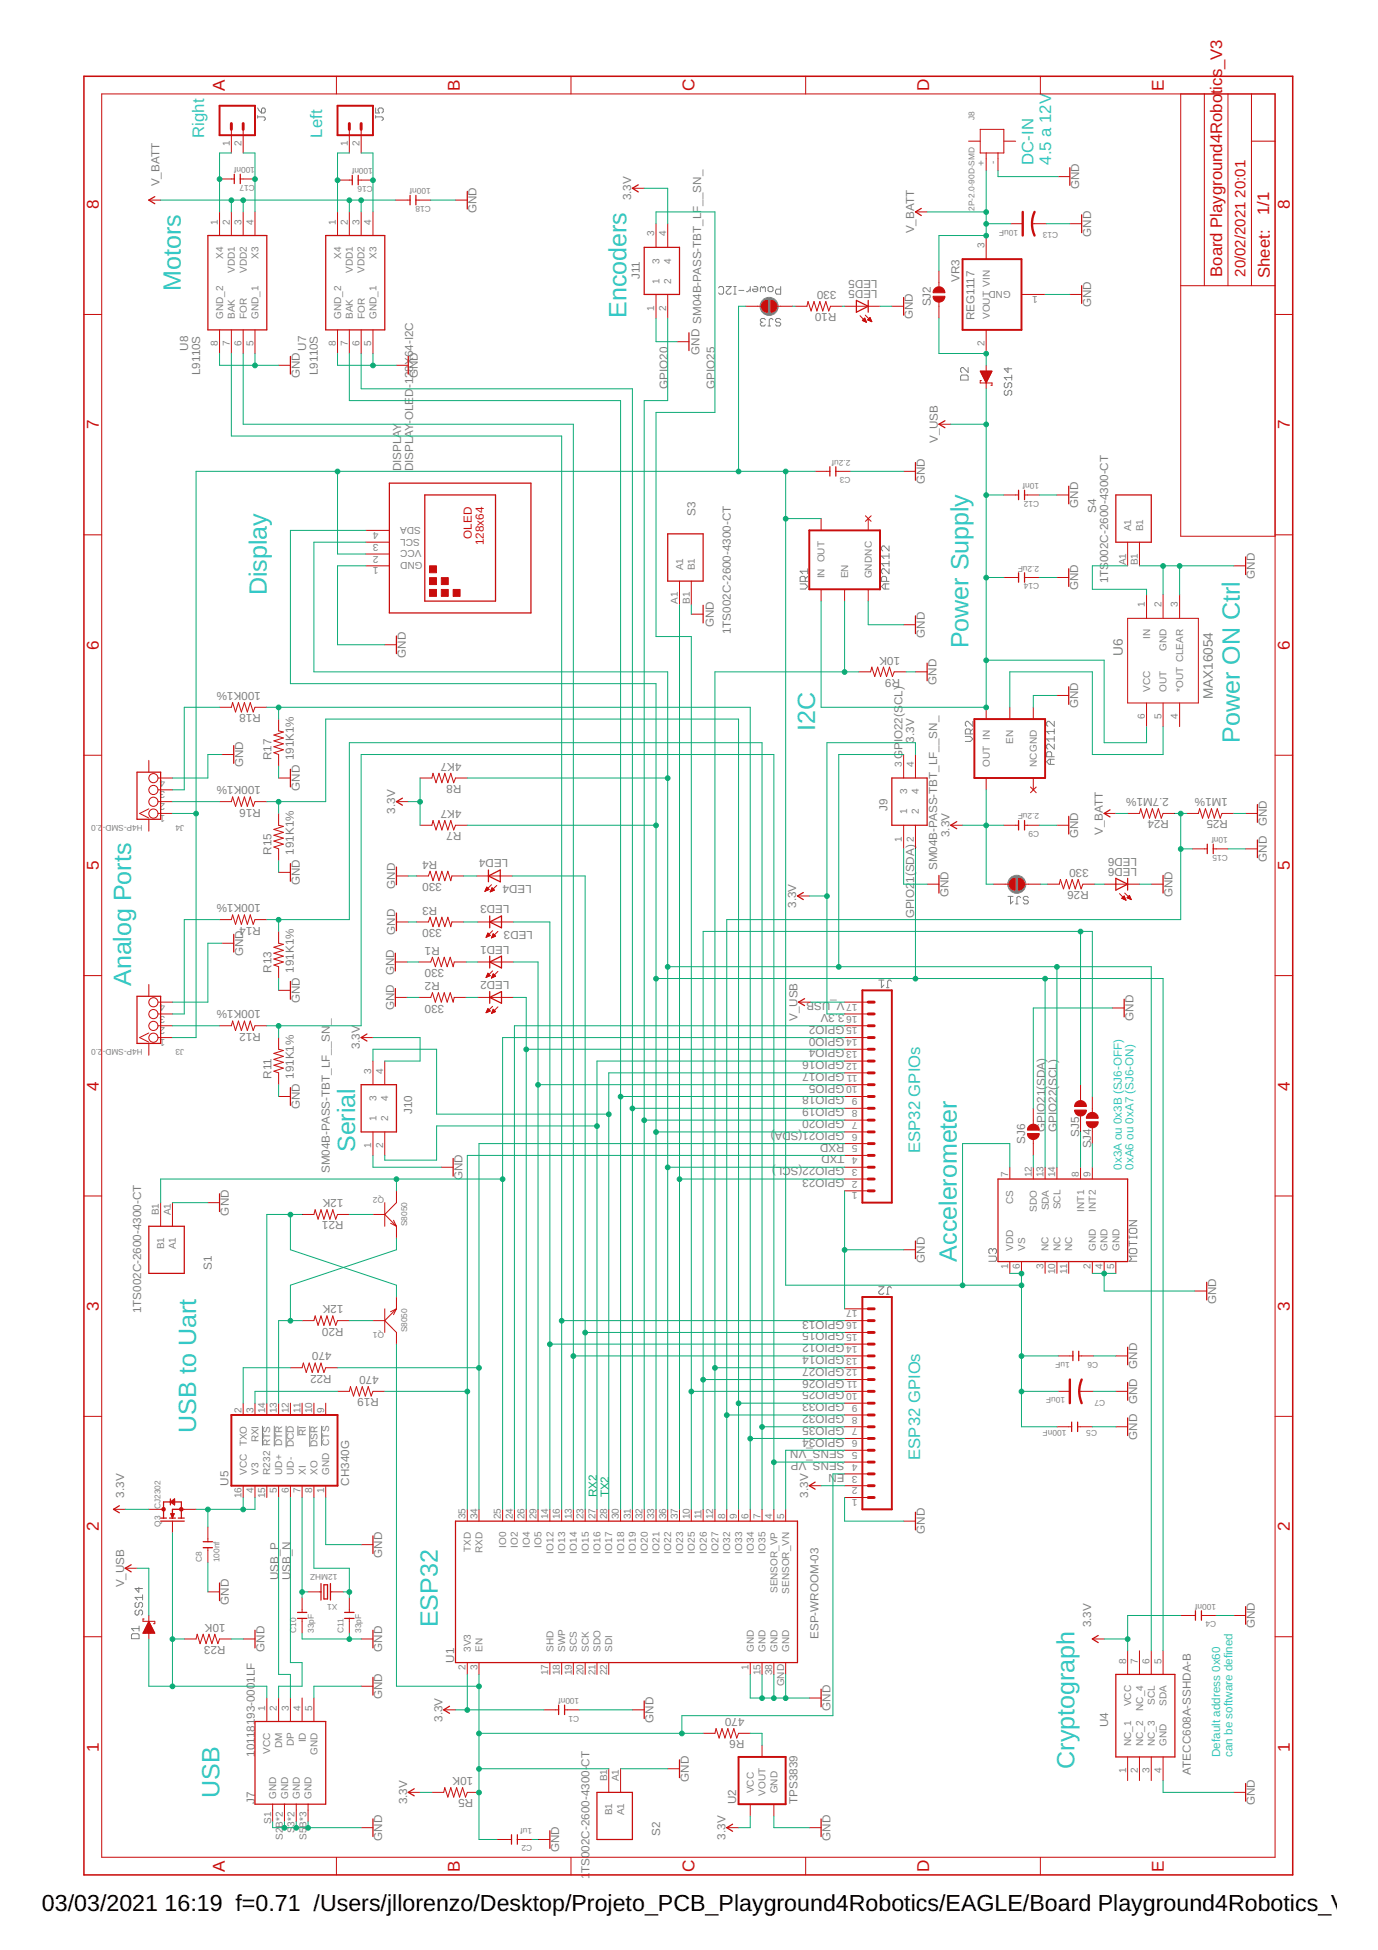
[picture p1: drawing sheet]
<svg xmlns="http://www.w3.org/2000/svg" width="210mm" height="297mm" viewBox="0 0 210 297" stroke-linecap="round" stroke-linejoin="round" font-family="sans-serif">
<defs><g id="words">
<g font-size="3.8" fill="#32c8c8">
<text x="27.5" y="44.3" transform="rotate(-90 27.5 44.3)">Motors</text>
<text x="95.4" y="48.5" transform="rotate(-90 95.4 48.5)">Encoders</text>
<text x="40.6" y="90.7" transform="rotate(-90 40.6 90.7)">Display</text>
<text x="147.5" y="98.8" transform="rotate(-90 147.5 98.8)">Power Supply</text>
<text x="124.2" y="111.3" transform="rotate(-90 124.2 111.3)">I2C</text>
<text x="188.8" y="113.1" transform="rotate(-90 188.8 113.1)">Power ON Ctrl</text>
<text x="20" y="150.2" transform="rotate(-90 20 150.2)">Analog Ports</text>
<text x="54.1" y="175.5" transform="rotate(-90 54.1 175.5)">Serial</text>
<text x="145.7" y="192.2" transform="rotate(-90 145.7 192.2)">Accelerometer</text>
<text x="29.9" y="218.2" transform="rotate(-90 29.9 218.2)">USB to Uart</text>
<text x="66.7" y="247.9" transform="rotate(-90 66.7 247.9)">ESP32</text>
<text x="163.7" y="269.4" transform="rotate(-90 163.7 269.4)">Cryptograph</text>
<text x="33.5" y="273.9" transform="rotate(-90 33.5 273.9)">USB</text>
</g>
<g font-size="3.5">
<text x="6.4" y="291">03/03/2021</text>
<text x="25.1" y="291">16:19 f=0.71 /Users/jllorenzo/Desktop/Projeto_PCB_Playground4Robotics/EAGLE/Board Playground4Robotics_V3.sc</text>
</g>
<g font-size="2.6" fill="#c90d0c">
<text x="34.3" y="13.8" transform="rotate(-90 34.3 13.8)">A</text>
<text x="70" y="13.8" transform="rotate(-90 70 13.8)">B</text>
<text x="105.8" y="13.9" transform="rotate(-90 105.8 13.9)">C</text>
<text x="141.5" y="13.9" transform="rotate(-90 141.5 13.9)">D</text>
<text x="177.3" y="13.8" transform="rotate(-90 177.3 13.8)">E</text>
<text x="15.1" y="31.8" transform="rotate(-90 15.1 31.8)">8</text>
<text x="196.5" y="31.8" transform="rotate(-90 196.5 31.8)">8</text>
<text x="15.1" y="65.4" transform="rotate(-90 15.1 65.4)">7</text>
<text x="196.5" y="65.4" transform="rotate(-90 196.5 65.4)">7</text>
<text x="15.1" y="99" transform="rotate(-90 15.1 99)">6</text>
<text x="196.5" y="99" transform="rotate(-90 196.5 99)">6</text>
<text x="15.1" y="132.5" transform="rotate(-90 15.1 132.5)">5</text>
<text x="196.5" y="132.5" transform="rotate(-90 196.5 132.5)">5</text>
<text x="15.1" y="166.1" transform="rotate(-90 15.1 166.1)">4</text>
<text x="196.5" y="166.1" transform="rotate(-90 196.5 166.1)">4</text>
<text x="15.1" y="199.7" transform="rotate(-90 15.1 199.7)">3</text>
<text x="196.5" y="199.7" transform="rotate(-90 196.5 199.7)">3</text>
<text x="15.1" y="233.3" transform="rotate(-90 15.1 233.3)">2</text>
<text x="196.5" y="233.3" transform="rotate(-90 196.5 233.3)">2</text>
<text x="15.1" y="266.8" transform="rotate(-90 15.1 266.8)">1</text>
<text x="196.5" y="266.8" transform="rotate(-90 196.5 266.8)">1</text>
<text x="34.3" y="285.1" transform="rotate(-90 34.3 285.1)">A</text>
<text x="70" y="285.1" transform="rotate(-90 70 285.1)">B</text>
<text x="105.8" y="285.2" transform="rotate(-90 105.8 285.2)">C</text>
<text x="141.5" y="285.2" transform="rotate(-90 141.5 285.2)">D</text>
<text x="177.3" y="285.1" transform="rotate(-90 177.3 285.1)">E</text>
</g>
<g font-size="2.5" fill="#c90d0c">
<text x="186.1" y="13.6" transform="rotate(-90 186.1 13.6)">ics_V3</text>
<text x="193.3" y="32.7" transform="rotate(-90 193.3 32.7)">1/1</text>
<text x="186.1" y="42.2" transform="rotate(-90 186.1 42.2)">Board Playground4Robot</text>
<text x="193.4" y="42.3" transform="rotate(-90 193.4 42.3)">Sheet:</text>
</g>
<g font-size="2.5" fill="#32c8c8">
<text x="31.1" y="21" transform="rotate(-90 31.1 21)">Right</text>
<text x="49.1" y="21" transform="rotate(-90 49.1 21)">Left</text>
<text x="157.4" y="25.1" transform="rotate(-90 157.4 25.1)">DC-IN</text>
<text x="160.1" y="25.1" transform="rotate(-90 160.1 25.1)">4.5 a 12V</text>
<text x="140.2" y="175.6" transform="rotate(-90 140.2 175.6)">ESP32 GPIOs</text>
<text x="140.2" y="222.4" transform="rotate(-90 140.2 222.4)">ESP32 GPIOs</text>
</g>
<g font-size="2.3" fill="#c90d0c">
<text x="189.7" y="30.1" transform="rotate(-90 189.7 30.1)">20:01</text>
<text x="189.7" y="42.2" transform="rotate(-90 189.7 42.2)">20/02/2021</text>
</g>
<g font-size="2.1" fill="#808080">
<text x="171" y="99.9" transform="rotate(-90 171 99.9)">U6</text>
<text x="184.7" y="106.5" transform="rotate(-90 184.7 106.5)">MAX16054</text>
</g>
<g font-size="1.8" fill="#808080">
<text x="24.3" y="28.4" transform="rotate(-90 24.3 28.4)">V_BATT</text>
<text x="164.4" y="28.9" transform="rotate(-90 164.4 28.9)">GND</text>
<text x="72.6" y="32.5" transform="rotate(-90 72.6 32.5)">GND</text>
<text x="96.1" y="30.5" transform="rotate(-90 96.1 30.5)">3.3V</text>
<text x="139.3" y="35.6" transform="rotate(-90 139.3 35.6)">V_BATT</text>
<text x="166.2" y="36" transform="rotate(-90 166.2 36)">GND</text>
<text x="97.5" y="42.5" transform="rotate(-90 97.5 42.5)">J11</text>
<text x="127.4" y="44.3" transform="rotate(-180 127.4 44.3)">330</text>
<text x="127.4" y="47.7" transform="rotate(-180 127.4 47.7)">R10</text>
<text x="133.7" y="42.6" transform="rotate(-180 133.7 42.6)">LED5</text>
<text x="133.7" y="44.1" transform="rotate(-180 133.7 44.1)">LED5</text>
<text x="141.8" y="46.7" transform="rotate(-90 141.8 46.7)">SJ2</text>
<text x="146.2" y="42.9" transform="rotate(-90 146.2 42.9)">VR3</text>
<text x="166.2" y="46.8" transform="rotate(-90 166.2 46.8)">GND</text>
<text x="28.7" y="53.4" transform="rotate(-90 28.7 53.4)">U8</text>
<text x="46.6" y="53.4" transform="rotate(-90 46.6 53.4)">U7</text>
<text x="139.1" y="48.6" transform="rotate(-90 139.1 48.6)">GND</text>
<text x="148.4" y="48.8" transform="rotate(-90 148.4 48.8)">REG1117</text>
<text x="30.5" y="57.1" transform="rotate(-90 30.5 57.1)">L9110S</text>
<text x="45.7" y="57.6" transform="rotate(-90 45.7 57.6)">GND</text>
<text x="48.4" y="57.1" transform="rotate(-90 48.4 57.1)">L9110S</text>
<text x="62.9" y="59.2" transform="rotate(-90 62.9 59.2)">-128X64-I2C</text>
<text x="63.6" y="57.6" transform="rotate(-90 63.6 57.6)">GND</text>
<text x="101.7" y="59.2" transform="rotate(-90 101.7 59.2)">GPIO20</text>
<text x="106.6" y="54" transform="rotate(-90 106.6 54)">GND SM04B-PASS-TBT_LF_ SN_</text>
<text x="108.9" y="59.2" transform="rotate(-90 108.9 59.2)">GPIO25</text>
<text x="62.9" y="64.6" transform="rotate(-90 62.9 64.6)">-OLED</text>
<text x="61.1" y="71.8" transform="rotate(-90 61.1 71.8)">DISPLAY</text>
<text x="62.9" y="71.8" transform="rotate(-90 62.9 71.8)">DISPLAY</text>
<text x="142.9" y="67.5" transform="rotate(-90 142.9 67.5)">V_USB</text>
<text x="140.9" y="73.8" transform="rotate(-90 140.9 73.8)">GND</text>
<text x="164.2" y="77.4" transform="rotate(-90 164.2 77.4)">GND</text>
<text x="105.9" y="78.6" transform="rotate(-90 105.9 78.6)">S3</text>
<text x="167" y="78.1" transform="rotate(-90 167 78.1)">S4</text>
<text x="164.2" y="89.9" transform="rotate(-90 164.2 89.9)">GND</text>
<text x="168.8" y="88.9" transform="rotate(-90 168.8 88.9)">1TS002C-2600-4300-CT</text>
<text x="191.2" y="88.1" transform="rotate(-90 191.2 88.1)">GND</text>
<text x="108.7" y="95.5" transform="rotate(-90 108.7 95.5)">GND</text>
<text x="61.8" y="100.2" transform="rotate(-90 61.8 100.2)">GND</text>
<text x="111.3" y="96.6" transform="rotate(-90 111.3 96.6)">1TS002C-2600-4300-CT</text>
<text x="137.1" y="100" transform="rotate(-180 137.1 100)">10K</text>
<text x="140.9" y="97.1" transform="rotate(-90 140.9 97.1)">GND</text>
<text x="39.7" y="105.4" transform="rotate(-180 39.7 105.4)">100K1%</text>
<text x="137.1" y="103.4" transform="rotate(-180 137.1 103.4)">R9</text>
<text x="137.5" y="107.4" transform="rotate(-90 137.5 107.4)">CL)</text>
<text x="142.7" y="104.3" transform="rotate(-90 142.7 104.3)">GND</text>
<text x="164.2" y="107.9" transform="rotate(-90 164.2 107.9)">GND</text>
<text x="39.7" y="108.8" transform="rotate(-180 39.7 108.8)">R18</text>
<text x="137.5" y="113.1" transform="rotate(-90 137.5 113.1)">IO22(S</text>
<text x="139.3" y="113.1" transform="rotate(-90 139.3 113.1)">3.3V</text>
<text x="37" y="116.9" transform="rotate(-90 37 116.9)">GND</text>
<text x="39.7" y="119.8" transform="rotate(-180 39.7 119.8)">100K1%</text>
<text x="41.4" y="115.8" transform="rotate(-90 41.4 115.8)">R17</text>
<text x="44.8" y="115.8" transform="rotate(-90 44.8 115.8)">191K1%</text>
<text x="70.3" y="116.2" transform="rotate(-180 70.3 116.2)">4K7</text>
<text x="70.3" y="119.6" transform="rotate(-180 70.3 119.6)">R8</text>
<text x="137.5" y="115.6" transform="rotate(-90 137.5 115.6)">GP</text>
<text x="39.7" y="123.2" transform="rotate(-180 39.7 123.2)">R16</text>
<text x="45.7" y="120.5" transform="rotate(-90 45.7 120.5)">GND</text>
<text x="60.2" y="123.9" transform="rotate(-90 60.2 123.9)">3.3V</text>
<text x="70.3" y="123.4" transform="rotate(-180 70.3 123.4)">4K7</text>
<text x="135.2" y="123.5" transform="rotate(-90 135.2 123.5)">J9</text>
<text x="178.1" y="121.6" transform="rotate(-180 178.1 121.6)">2.7M1%</text>
<text x="178.1" y="125" transform="rotate(-180 178.1 125)">R24</text>
<text x="187" y="121.6" transform="rotate(-180 187 121.6)">1M1%</text>
<text x="187" y="125" transform="rotate(-180 187 125)">R25</text>
<text x="193" y="125.9" transform="rotate(-90 193 125.9)">GND</text>
<text x="41.4" y="130.2" transform="rotate(-90 41.4 130.2)">R15</text>
<text x="44.8" y="130.2" transform="rotate(-90 44.8 130.2)">191K1%</text>
<text x="66.6" y="131.1" transform="rotate(-180 66.6 131.1)">R4</text>
<text x="70.3" y="126.8" transform="rotate(-180 70.3 126.8)">R7</text>
<text x="77.4" y="130.9" transform="rotate(-180 77.4 130.9)">LED4</text>
<text x="144.6" y="127.5" transform="rotate(-90 144.6 127.5)">3.3V</text>
<text x="164.2" y="127.7" transform="rotate(-90 164.2 127.7)">GND</text>
<text x="168" y="127.2" transform="rotate(-90 168 127.2)">V_BATT</text>
<text x="173.2" y="130.6" transform="rotate(-180 173.2 130.6)">LED6</text>
<text x="193" y="131.3" transform="rotate(-90 193 131.3)">GND</text>
<text x="39.7" y="137.7" transform="rotate(-180 39.7 137.7)">100K1%</text>
<text x="45.7" y="134.9" transform="rotate(-90 45.7 134.9)">GND</text>
<text x="60.2" y="135.4" transform="rotate(-90 60.2 135.4)">GND</text>
<text x="67.3" y="134.5" transform="rotate(-180 67.3 134.5)">330</text>
<text x="77.6" y="137.9" transform="rotate(-180 77.6 137.9)">LED3</text>
<text x="81" y="134.8" transform="rotate(-180 81 134.8)">LED4</text>
<text x="139.3" y="134.5" transform="rotate(-90 139.3 134.5)">1(SDA)</text>
<text x="142.7" y="132.5" transform="rotate(-90 142.7 132.5)">SM04B-PASS-TBT_LF_ SN_</text>
<text x="144.5" y="136.7" transform="rotate(-90 144.5 136.7)">GND</text>
<text x="165.8" y="132.4" transform="rotate(-180 165.8 132.4)">330</text>
<text x="165.8" y="135.7" transform="rotate(-180 165.8 135.7)">R26</text>
<text x="173.2" y="132.2" transform="rotate(-180 173.2 132.2)">LED6</text>
<text x="178.6" y="136.7" transform="rotate(-90 178.6 136.7)">GND</text>
<text x="39.7" y="141.1" transform="rotate(-180 39.7 141.1)">R14</text>
<text x="60.2" y="142.4" transform="rotate(-90 60.2 142.4)">GND</text>
<text x="66.6" y="138.1" transform="rotate(-180 66.6 138.1)">R3</text>
<text x="67.3" y="141.5" transform="rotate(-180 67.3 141.5)">330</text>
<text x="81.2" y="141.8" transform="rotate(-180 81.2 141.8)">LED3</text>
<text x="121.3" y="138.3" transform="rotate(-90 121.3 138.3)">3.3V</text>
<text x="139.3" y="139.9" transform="rotate(-90 139.3 139.9)">GPIO2</text>
<text x="37" y="145.6" transform="rotate(-90 37 145.6)">GND</text>
<text x="41.4" y="148.2" transform="rotate(-90 41.4 148.2)">R13</text>
<text x="44.8" y="148.2" transform="rotate(-90 44.8 148.2)">191K1%</text>
<text x="60" y="148.5" transform="rotate(-90 60 148.5)">GND</text>
<text x="67" y="149.6" transform="rotate(-180 67 149.6)">R2</text>
<text x="67" y="144.2" transform="rotate(-180 67 144.2)">R1</text>
<text x="67.7" y="147.6" transform="rotate(-180 67.7 147.6)">330</text>
<text x="77.6" y="144" transform="rotate(-180 77.6 144)">LED1</text>
<text x="77.6" y="149.4" transform="rotate(-180 77.6 149.4)">LED2</text>
<text x="39.7" y="153.9" transform="rotate(-180 39.7 153.9)">100K1%</text>
<text x="45.7" y="152.8" transform="rotate(-90 45.7 152.8)">GND</text>
<text x="60" y="153.9" transform="rotate(-90 60 153.9)">GND</text>
<text x="67.7" y="153" transform="rotate(-180 67.7 153)">330</text>
<text x="121.5" y="155.6" transform="rotate(-90 121.5 155.6)">V_USB</text>
<text x="128.7" y="154.4" transform="rotate(-180 128.7 154.4)">3.3V</text>
<text x="128.7" y="152.7" transform="rotate(-180 128.7 152.7)">V_USB</text>
<text x="172.7" y="155.5" transform="rotate(-90 172.7 155.5)">GND</text>
<text x="39.7" y="157.3" transform="rotate(-180 39.7 157.3)">R12</text>
<text x="50.2" y="156.2" transform="rotate(-90 50.2 156.2)">_</text>
<text x="54.8" y="159.9" transform="rotate(-90 54.8 159.9)">3.3V</text>
<text x="128.7" y="158" transform="rotate(-180 128.7 158)">GPIO0</text>
<text x="128.7" y="161.6" transform="rotate(-180 128.7 161.6)">GPIO16</text>
<text x="128.7" y="159.8" transform="rotate(-180 128.7 159.8)">GPIO4</text>
<text x="128.7" y="156.2" transform="rotate(-180 128.7 156.2)">GPIO2</text>
<text x="41.4" y="164.3" transform="rotate(-90 41.4 164.3)">R11</text>
<text x="44.8" y="164.3" transform="rotate(-90 44.8 164.3)">191K1%</text>
<text x="128.7" y="163.4" transform="rotate(-180 128.7 163.4)">GPIO17</text>
<text x="128.7" y="167" transform="rotate(-180 128.7 167)">GPIO18</text>
<text x="128.7" y="165.2" transform="rotate(-180 128.7 165.2)">GPIO5</text>
<text x="45.7" y="169" transform="rotate(-90 45.7 169)">GND</text>
<text x="62.8" y="169.7" transform="rotate(-90 62.8 169.7)">J10</text>
<text x="119.2" y="172.4" transform="rotate(-180 119.2 172.4)">A)</text>
<text x="128.7" y="172.4" transform="rotate(-180 128.7 172.4)">GPIO21(SD</text>
<text x="128.7" y="168.8" transform="rotate(-180 128.7 168.8)">GPIO19</text>
<text x="128.7" y="170.6" transform="rotate(-180 128.7 170.6)">GPIO20</text>
<text x="159.2" y="172.4" transform="rotate(-90 159.2 172.4)">GPIO21(SDA)</text>
<text x="161" y="172.4" transform="rotate(-90 161 172.4)">GPIO22(SCL)</text>
<text x="164.4" y="173.1" transform="rotate(-90 164.4 173.1)">SJ5</text>
<text x="50.2" y="178.7" transform="rotate(-90 50.2 178.7)">SM04B-PASS-TBT_LF_ SN</text>
<text x="70.4" y="179.8" transform="rotate(-90 70.4 179.8)">GND</text>
<text x="119.2" y="177.8" transform="rotate(-180 119.2 177.8)">L)</text>
<text x="128.7" y="177.8" transform="rotate(-180 128.7 177.8)">GPIO22(SC</text>
<text x="128.7" y="174.2" transform="rotate(-180 128.7 174.2)">RXD</text>
<text x="128.7" y="176" transform="rotate(-180 128.7 176)">TXD</text>
<text x="128.7" y="179.6" transform="rotate(-180 128.7 179.6)">GPIO23</text>
<text x="156.1" y="174.2" transform="rotate(-90 156.1 174.2)">SJ6</text>
<text x="166.2" y="174.9" transform="rotate(-90 166.2 174.9)">SJ4</text>
<text x="34.9" y="185.2" transform="rotate(-90 34.9 185.2)">GND</text>
<text x="52.3" y="182.7" transform="rotate(-180 52.3 182.7)">12K</text>
<text x="52.3" y="186.1" transform="rotate(-180 52.3 186.1)">R21</text>
<text x="32.3" y="193.5" transform="rotate(-90 32.3 193.5)">S1</text>
<text x="140.9" y="192.4" transform="rotate(-90 140.9 192.4)">GND</text>
<text x="21.5" y="200.1" transform="rotate(-90 21.5 200.1)">1TS002C-2600-4300-CT</text>
<text x="52.3" y="198.8" transform="rotate(-180 52.3 198.8)">12K</text>
<text x="52.3" y="202.2" transform="rotate(-180 52.3 202.2)">R20</text>
<text x="128.7" y="203" transform="rotate(-180 128.7 203)">GPIO15</text>
<text x="128.7" y="201.2" transform="rotate(-180 128.7 201.2)">GPIO13</text>
<text x="185.2" y="198.6" transform="rotate(-90 185.2 198.6)">GND</text>
<text x="50.5" y="206" transform="rotate(-180 50.5 206)">470</text>
<text x="50.5" y="209.4" transform="rotate(-180 50.5 209.4)">R22</text>
<text x="57.7" y="209.6" transform="rotate(-180 57.7 209.6)">470</text>
<text x="128.7" y="206.6" transform="rotate(-180 128.7 206.6)">GPIO14</text>
<text x="128.7" y="208.3" transform="rotate(-180 128.7 208.3)">GPIO27</text>
<text x="128.7" y="204.8" transform="rotate(-180 128.7 204.8)">GPIO12</text>
<text x="173.2" y="208.5" transform="rotate(-90 173.2 208.5)">GND</text>
<text x="57.7" y="213" transform="rotate(-180 57.7 213)">R19</text>
<text x="128.7" y="210.1" transform="rotate(-180 128.7 210.1)">GPIO26</text>
<text x="128.7" y="213.7" transform="rotate(-180 128.7 213.7)">GPIO33</text>
<text x="128.7" y="215.5" transform="rotate(-180 128.7 215.5)">GPIO32</text>
<text x="128.7" y="211.9" transform="rotate(-180 128.7 211.9)">GPIO25</text>
<text x="173.2" y="213.9" transform="rotate(-90 173.2 213.9)">GND</text>
<text x="128.7" y="219.1" transform="rotate(-180 128.7 219.1)">GPIO34</text>
<text x="128.7" y="217.3" transform="rotate(-180 128.7 217.3)">GPIO35</text>
<text x="128.7" y="220.9" transform="rotate(-180 128.7 220.9)">SENS_VN</text>
<text x="173.2" y="219.3" transform="rotate(-90 173.2 219.3)">GND</text>
<text x="34.8" y="226.3" transform="rotate(-90 34.8 226.3)">U5</text>
<text x="53.2" y="226.3" transform="rotate(-90 53.2 226.3)">CH340G</text>
<text x="128.7" y="224.5" transform="rotate(-180 128.7 224.5)">EN</text>
<text x="128.7" y="222.7" transform="rotate(-180 128.7 222.7)">SENS_VP</text>
<text x="18.9" y="228.1" transform="rotate(-90 18.9 228.1)">3.3V</text>
<text x="123.1" y="228.1" transform="rotate(-90 123.1 228.1)">3.3V</text>
<text x="140.9" y="233.7" transform="rotate(-90 140.9 233.7)">GND</text>
<text x="58.2" y="237.3" transform="rotate(-90 58.2 237.3)">GND</text>
<text x="18.9" y="241.8" transform="rotate(-90 18.9 241.8)">V_USB</text>
<text x="34.9" y="244.5" transform="rotate(-90 34.9 244.5)">GND</text>
<text x="42.4" y="240.7" transform="rotate(-90 42.4 240.7)">USB_P</text>
<text x="44.2" y="240.7" transform="rotate(-90 44.2 240.7)">USB_N</text>
<text x="34.3" y="247.3" transform="rotate(-180 34.3 247.3)">10K</text>
<text x="34.3" y="250.7" transform="rotate(-180 34.3 250.7)">R23</text>
<text x="40.3" y="251.6" transform="rotate(-90 40.3 251.6)">GND</text>
<text x="58.2" y="251.6" transform="rotate(-90 58.2 251.6)">GND</text>
<text x="124.7" y="249.7" transform="rotate(-90 124.7 249.7)">ESP-WROOM-03</text>
<text x="166.2" y="247.9" transform="rotate(-90 166.2 247.9)">3.3V</text>
<text x="191.2" y="248" transform="rotate(-90 191.2 248)">GND</text>
<text x="69.2" y="253.3" transform="rotate(-90 69.2 253.3)">U1</text>
<text x="58.2" y="258.8" transform="rotate(-90 58.2 258.8)">GND</text>
<text x="67.4" y="262.3" transform="rotate(-90 67.4 262.3)">3.3V</text>
<text x="99.5" y="262.4" transform="rotate(-90 99.5 262.4)">GND</text>
<text x="113.4" y="261.7" transform="rotate(-180 113.4 261.7)">470</text>
<text x="126.5" y="260.6" transform="rotate(-90 126.5 260.6)">GND</text>
<text x="168.8" y="263.1" transform="rotate(-90 168.8 263.1)">U4</text>
<text x="38.8" y="267.6" transform="rotate(-90 38.8 267.6)">10118193-0001LF</text>
<text x="89.8" y="269.1" transform="rotate(-90 89.8 269.1)">CT</text>
<text x="113.4" y="265.1" transform="rotate(-180 113.4 265.1)">R6</text>
<text x="38.8" y="274.8" transform="rotate(-90 38.8 274.8)">J7</text>
<text x="62" y="274.8" transform="rotate(-90 62 274.8)">3.3V</text>
<text x="72.1" y="270.7" transform="rotate(-180 72.1 270.7)">10K</text>
<text x="72.1" y="274.1" transform="rotate(-180 72.1 274.1)">R5</text>
<text x="104.9" y="271.4" transform="rotate(-90 104.9 271.4)">GND</text>
<text x="112.1" y="274.8" transform="rotate(-90 112.1 274.8)">U2</text>
<text x="121.5" y="274.8" transform="rotate(-90 121.5 274.8)">TPS3839</text>
<text x="181.4" y="270.3" transform="rotate(-90 181.4 270.3)">ATECC608A-SSHDA-B</text>
<text x="191.2" y="275" transform="rotate(-90 191.2 275)">GND</text>
<text x="58.2" y="280.4" transform="rotate(-90 58.2 280.4)">GND</text>
<text x="100.6" y="279.7" transform="rotate(-90 100.6 279.7)">S2</text>
<text x="110.5" y="280.2" transform="rotate(-90 110.5 280.2)">3.3V</text>
<text x="126.5" y="280.4" transform="rotate(-90 126.5 280.4)">GND</text>
<text x="85.2" y="282.2" transform="rotate(-90 85.2 282.2)">GND</text>
<text x="89.8" y="286.3" transform="rotate(-90 89.8 286.3)">1</text>
<text x="89.8" y="285.3" transform="rotate(-90 89.8 285.3)">TS002C-2600-4300-</text>
</g>
<g font-size="1.8" fill="#c90d0c">
<text x="71.9" y="82" transform="rotate(-90 71.9 82)">OLED</text>
<text x="73.7" y="83" transform="rotate(-90 73.7 83)">128x64</text>
</g>
<g font-size="1.8" fill="#32c8c8">
<text x="170.9" y="178.2" transform="rotate(-90 170.9 178.2)">0x3A ou 0x3B (SJ6-OFF)</text>
<text x="172.7" y="178.2" transform="rotate(-90 172.7 178.2)">0xA6 ou 0xA7 (SJ6-ON)</text>
<text x="185.9" y="267.6" transform="rotate(-90 185.9 267.6)">Default address 0x60</text>
<text x="187.8" y="267.6" transform="rotate(-90 187.8 267.6)">can be software defined</text>
</g>
<g font-size="1.8" fill="#0dab76">
<text x="90.9" y="228.1" transform="rotate(-90 90.9 228.1)">RX2</text>
<text x="92.7" y="228.1" transform="rotate(-90 92.7 228.1)">TX2</text>
</g>
<g font-size="1.5" fill="#808080">
<text x="35" y="22.2" transform="rotate(-90 35 22.2)">1</text>
<text x="36.8" y="22.2" transform="rotate(-90 36.8 22.2)">2</text>
<text x="53" y="22.2" transform="rotate(-90 53 22.2)">1</text>
<text x="54.8" y="22.2" transform="rotate(-90 54.8 22.2)">2</text>
<text x="150" y="25.3" transform="rotate(-90 150 25.3)">+</text>
<text x="151.8" y="25" transform="rotate(-90 151.8 25)">-</text>
<text x="33.2" y="34.2" transform="rotate(-90 33.2 34.2)">1</text>
<text x="35" y="34.2" transform="rotate(-90 35 34.2)">2</text>
<text x="36.8" y="34.2" transform="rotate(-90 36.8 34.2)">3</text>
<text x="38.6" y="34.2" transform="rotate(-90 38.6 34.2)">4</text>
<text x="51.2" y="34.2" transform="rotate(-90 51.2 34.2)">1</text>
<text x="53" y="34.2" transform="rotate(-90 53 34.2)">2</text>
<text x="54.8" y="34.2" transform="rotate(-90 54.8 34.2)">3</text>
<text x="56.6" y="34.2" transform="rotate(-90 56.6 34.2)">4</text>
<text x="34" y="39.4" transform="rotate(-90 34 39.4)">X4</text>
<text x="35.8" y="41.6" transform="rotate(-90 35.8 41.6)">VDD1</text>
<text x="37.6" y="41.6" transform="rotate(-90 37.6 41.6)">VDD2</text>
<text x="39.4" y="39.4" transform="rotate(-90 39.4 39.4)">X3</text>
<text x="52" y="39.4" transform="rotate(-90 52 39.4)">X4</text>
<text x="53.8" y="41.6" transform="rotate(-90 53.8 41.6)">VDD1</text>
<text x="55.5" y="41.6" transform="rotate(-90 55.5 41.6)">VDD2</text>
<text x="57.3" y="39.4" transform="rotate(-90 57.3 39.4)">X3</text>
<text x="99.7" y="36" transform="rotate(-90 99.7 36)">3</text>
<text x="100.5" y="40.2" transform="rotate(-90 100.5 40.2)">3</text>
<text x="101.5" y="36" transform="rotate(-90 101.5 36)">4</text>
<text x="102.3" y="40.2" transform="rotate(-90 102.3 40.2)">4</text>
<text x="150" y="37.8" transform="rotate(-90 150 37.8)">3</text>
<text x="99.7" y="47.4" transform="rotate(-90 99.7 47.4)">1</text>
<text x="100.5" y="43.2" transform="rotate(-90 100.5 43.2)">1</text>
<text x="101.5" y="47.4" transform="rotate(-90 101.5 47.4)">2</text>
<text x="102.3" y="43.2" transform="rotate(-90 102.3 43.2)">2</text>
<text x="154" y="44.3" transform="rotate(-180 154 44.3)">GND</text>
<text x="158.1" y="45.1" transform="rotate(-180 158.1 45.1)">1</text>
<text x="33.2" y="52.7" transform="rotate(-90 33.2 52.7)">8</text>
<text x="34" y="48.6" transform="rotate(-90 34 48.6)">GND_2</text>
<text x="35" y="52.7" transform="rotate(-90 35 52.7)">7</text>
<text x="35.8" y="48.6" transform="rotate(-90 35.8 48.6)">BAK</text>
<text x="36.8" y="52.7" transform="rotate(-90 36.8 52.7)">6</text>
<text x="37.6" y="48.6" transform="rotate(-90 37.6 48.6)">FOR</text>
<text x="38.6" y="52.7" transform="rotate(-90 38.6 52.7)">5</text>
<text x="39.4" y="48.6" transform="rotate(-90 39.4 48.6)">GND_1</text>
<text x="51.2" y="52.7" transform="rotate(-90 51.2 52.7)">8</text>
<text x="52" y="48.6" transform="rotate(-90 52 48.6)">GND_2</text>
<text x="53" y="52.7" transform="rotate(-90 53 52.7)">7</text>
<text x="53.8" y="48.6" transform="rotate(-90 53.8 48.6)">BAK</text>
<text x="54.8" y="52.7" transform="rotate(-90 54.8 52.7)">6</text>
<text x="55.5" y="48.6" transform="rotate(-90 55.5 48.6)">FOR</text>
<text x="56.6" y="52.7" transform="rotate(-90 56.6 52.7)">5</text>
<text x="57.3" y="48.6" transform="rotate(-90 57.3 48.6)">GND_1</text>
<text x="150" y="52.7" transform="rotate(-90 150 52.7)">2</text>
<text x="150.8" y="48.6" transform="rotate(-90 150.8 48.6)">VOUT VIN</text>
<text x="57.7" y="82.8" transform="rotate(-180 57.7 82.8)">3</text>
<text x="57.7" y="81" transform="rotate(-180 57.7 81)">4</text>
<text x="63.9" y="82" transform="rotate(-180 63.9 82)">SCL</text>
<text x="64.1" y="80.2" transform="rotate(-180 64.1 80.2)">SDA</text>
<text x="64.2" y="83.8" transform="rotate(-180 64.2 83.8)">VCC</text>
<text x="172.3" y="80.9" transform="rotate(-90 172.3 80.9)">A1</text>
<text x="174.1" y="80.9" transform="rotate(-90 174.1 80.9)">B1</text>
<text x="57.7" y="86.4" transform="rotate(-180 57.7 86.4)">1</text>
<text x="57.7" y="84.6" transform="rotate(-180 57.7 84.6)">2</text>
<text x="64.4" y="85.6" transform="rotate(-180 64.4 85.6)">GND</text>
<text x="104" y="86.9" transform="rotate(-90 104 86.9)">A1</text>
<text x="105.8" y="86.9" transform="rotate(-90 105.8 86.9)">B1</text>
<text x="125.6" y="88.1" transform="rotate(-90 125.6 88.1)">IN OUT</text>
<text x="129.2" y="88.1" transform="rotate(-90 129.2 88.1)">EN</text>
<text x="132.8" y="88.1" transform="rotate(-90 132.8 88.1)">GNDNC</text>
<text x="171.5" y="86.1" transform="rotate(-90 171.5 86.1)">A1</text>
<text x="173.3" y="86.1" transform="rotate(-90 173.3 86.1)">B1</text>
<text x="103.3" y="92" transform="rotate(-90 103.3 92)">A1</text>
<text x="105.1" y="92" transform="rotate(-90 105.1 92)">B1</text>
<text x="174.4" y="92.5" transform="rotate(-90 174.4 92.5)">1</text>
<text x="176.9" y="92.5" transform="rotate(-90 176.9 92.5)">2</text>
<text x="179.4" y="92.5" transform="rotate(-90 179.4 92.5)">3</text>
<text x="175.2" y="97.4" transform="rotate(-90 175.2 97.4)">IN</text>
<text x="177.7" y="99.2" transform="rotate(-90 177.7 99.2)">GND</text>
<text x="175.2" y="105.4" transform="rotate(-90 175.2 105.4)">VCC</text>
<text x="177.7" y="105.4" transform="rotate(-90 177.7 105.4)">OUT</text>
<text x="180.2" y="105.4" transform="rotate(-90 180.2 105.4)">*OUT CLEAR</text>
<text x="154.3" y="113.3" transform="rotate(-90 154.3 113.3)">EN</text>
<text x="174.4" y="109.6" transform="rotate(-90 174.4 109.6)">6</text>
<text x="176.9" y="109.6" transform="rotate(-90 176.9 109.6)">5</text>
<text x="179.4" y="109.6" transform="rotate(-90 179.4 109.6)">4</text>
<text x="25.2" y="118.8" transform="rotate(-180 25.2 118.8)">4</text>
<text x="137.4" y="116.9" transform="rotate(-90 137.4 116.9)">3</text>
<text x="139.2" y="116.9" transform="rotate(-90 139.2 116.9)">4</text>
<text x="150.8" y="116.9" transform="rotate(-90 150.8 116.9)">OUT IN</text>
<text x="157.9" y="116.9" transform="rotate(-90 157.9 116.9)">NCGND</text>
<text x="25.2" y="124.2" transform="rotate(-180 25.2 124.2)">1</text>
<text x="25.2" y="122.4" transform="rotate(-180 25.2 122.4)">2</text>
<text x="25.2" y="120.6" transform="rotate(-180 25.2 120.6)">3</text>
<text x="138.2" y="124.1" transform="rotate(-90 138.2 124.1)">1</text>
<text x="138.2" y="121" transform="rotate(-90 138.2 121)">3</text>
<text x="140" y="124.1" transform="rotate(-90 140 124.1)">2</text>
<text x="140" y="121" transform="rotate(-90 140 121)">4</text>
<text x="137.4" y="128.2" transform="rotate(-90 137.4 128.2)">1</text>
<text x="139.2" y="128.2" transform="rotate(-90 139.2 128.2)">2</text>
<text x="25.2" y="154.7" transform="rotate(-180 25.2 154.7)">3</text>
<text x="25.2" y="152.9" transform="rotate(-180 25.2 152.9)">4</text>
<text x="130.6" y="154.7" transform="rotate(-180 130.6 154.7)">16</text>
<text x="130.6" y="152.9" transform="rotate(-180 130.6 152.9)">17</text>
<text x="25.2" y="158.3" transform="rotate(-180 25.2 158.3)">1</text>
<text x="25.2" y="156.5" transform="rotate(-180 25.2 156.5)">2</text>
<text x="130.6" y="161.9" transform="rotate(-180 130.6 161.9)">12</text>
<text x="130.6" y="160.1" transform="rotate(-180 130.6 160.1)">13</text>
<text x="130.6" y="158.3" transform="rotate(-180 130.6 158.3)">14</text>
<text x="130.6" y="156.5" transform="rotate(-180 130.6 156.5)">15</text>
<text x="56.6" y="163.6" transform="rotate(-90 56.6 163.6)">3</text>
<text x="57.3" y="167.7" transform="rotate(-90 57.3 167.7)">3</text>
<text x="58.3" y="163.6" transform="rotate(-90 58.3 163.6)">4</text>
<text x="59.1" y="167.7" transform="rotate(-90 59.1 167.7)">4</text>
<text x="130.6" y="167.3" transform="rotate(-180 130.6 167.3)">9</text>
<text x="130.6" y="165.5" transform="rotate(-180 130.6 165.5)">10</text>
<text x="130.6" y="163.7" transform="rotate(-180 130.6 163.7)">11</text>
<text x="57.3" y="170.8" transform="rotate(-90 57.3 170.8)">1</text>
<text x="59.1" y="170.8" transform="rotate(-90 59.1 170.8)">2</text>
<text x="130.6" y="172.7" transform="rotate(-180 130.6 172.7)">6</text>
<text x="130.6" y="170.9" transform="rotate(-180 130.6 170.9)">7</text>
<text x="130.6" y="169.1" transform="rotate(-180 130.6 169.1)">8</text>
<text x="56.6" y="174.9" transform="rotate(-90 56.6 174.9)">1</text>
<text x="58.3" y="174.9" transform="rotate(-90 58.3 174.9)">2</text>
<text x="130.6" y="179.9" transform="rotate(-180 130.6 179.9)">2</text>
<text x="130.6" y="178.1" transform="rotate(-180 130.6 178.1)">3</text>
<text x="130.6" y="176.3" transform="rotate(-180 130.6 176.3)">4</text>
<text x="130.6" y="174.5" transform="rotate(-180 130.6 174.5)">5</text>
<text x="153.6" y="179.4" transform="rotate(-90 153.6 179.4)">7</text>
<text x="157.2" y="179.4" transform="rotate(-90 157.2 179.4)">12</text>
<text x="158.9" y="179.4" transform="rotate(-90 158.9 179.4)">13</text>
<text x="160.7" y="179.4" transform="rotate(-90 160.7 179.4)">14</text>
<text x="164.3" y="179.4" transform="rotate(-90 164.3 179.4)">8</text>
<text x="166.1" y="179.4" transform="rotate(-90 166.1 179.4)">9</text>
<text x="24.2" y="185.1" transform="rotate(-90 24.2 185.1)">B1</text>
<text x="26" y="185.1" transform="rotate(-90 26 185.1)">A1</text>
<text x="130.6" y="181.7" transform="rotate(-180 130.6 181.7)">1</text>
<text x="154.3" y="183.4" transform="rotate(-90 154.3 183.4)">CS</text>
<text x="157.9" y="184.6" transform="rotate(-90 157.9 184.6)">SDO</text>
<text x="159.7" y="184.4" transform="rotate(-90 159.7 184.4)">SDA</text>
<text x="161.5" y="184.2" transform="rotate(-90 161.5 184.2)">SCL</text>
<text x="165.1" y="184.6" transform="rotate(-90 165.1 184.6)">INT1</text>
<text x="166.9" y="184.6" transform="rotate(-90 166.9 184.6)">INT2</text>
<text x="25" y="190.3" transform="rotate(-90 25 190.3)">B1</text>
<text x="26.8" y="190.3" transform="rotate(-90 26.8 190.3)">A1</text>
<text x="154.3" y="190.5" transform="rotate(-90 154.3 190.5)">VDD</text>
<text x="156.1" y="190.5" transform="rotate(-90 156.1 190.5)">VS</text>
<text x="159.7" y="190.5" transform="rotate(-90 159.7 190.5)">NC</text>
<text x="161.5" y="190.5" transform="rotate(-90 161.5 190.5)">NC</text>
<text x="163.3" y="190.5" transform="rotate(-90 163.3 190.5)">NC</text>
<text x="166.9" y="190.5" transform="rotate(-90 166.9 190.5)">GND</text>
<text x="168.7" y="190.5" transform="rotate(-90 168.7 190.5)">GND</text>
<text x="170.5" y="190.5" transform="rotate(-90 170.5 190.5)">GND</text>
<text x="153.6" y="193.3" transform="rotate(-90 153.6 193.3)">1</text>
<text x="155.4" y="193.3" transform="rotate(-90 155.4 193.3)">6</text>
<text x="158.9" y="193.3" transform="rotate(-90 158.9 193.3)">3</text>
<text x="160.7" y="194.1" transform="rotate(-90 160.7 194.1)">10</text>
<text x="162.5" y="194" transform="rotate(-90 162.5 194)">11</text>
<text x="166.1" y="193.3" transform="rotate(-90 166.1 193.3)">2</text>
<text x="167.9" y="193.3" transform="rotate(-90 167.9 193.3)">4</text>
<text x="169.7" y="193.3" transform="rotate(-90 169.7 193.3)">5</text>
<text x="130.6" y="203.2" transform="rotate(-180 130.6 203.2)">15</text>
<text x="130.6" y="201.4" transform="rotate(-180 130.6 201.4)">16</text>
<text x="130.6" y="199.6" transform="rotate(-180 130.6 199.6)">17</text>
<text x="130.6" y="208.6" transform="rotate(-180 130.6 208.6)">12</text>
<text x="130.6" y="206.8" transform="rotate(-180 130.6 206.8)">13</text>
<text x="130.6" y="205" transform="rotate(-180 130.6 205)">14</text>
<text x="36.8" y="215.3" transform="rotate(-90 36.8 215.3)">2</text>
<text x="38.6" y="215.3" transform="rotate(-90 38.6 215.3)">3</text>
<text x="40.4" y="215.3" transform="rotate(-90 40.4 215.3)">14</text>
<text x="42.2" y="215.3" transform="rotate(-90 42.2 215.3)">13</text>
<text x="44" y="215.3" transform="rotate(-90 44 215.3)">12</text>
<text x="45.8" y="215.3" transform="rotate(-90 45.8 215.3)">11</text>
<text x="47.6" y="215.3" transform="rotate(-90 47.6 215.3)">10</text>
<text x="49.4" y="215.3" transform="rotate(-90 49.4 215.3)">9</text>
<text x="130.6" y="215.8" transform="rotate(-180 130.6 215.8)">8</text>
<text x="130.6" y="214" transform="rotate(-180 130.6 214)">9</text>
<text x="130.6" y="212.2" transform="rotate(-180 130.6 212.2)">10</text>
<text x="130.6" y="210.4" transform="rotate(-180 130.6 210.4)">11</text>
<text x="37.6" y="220.3" transform="rotate(-90 37.6 220.3)">TXO</text>
<text x="39.4" y="219.7" transform="rotate(-90 39.4 219.7)">RXI</text>
<text x="43" y="220.3" transform="rotate(-90 43 220.3)">DTR</text>
<text x="44.8" y="220.5" transform="rotate(-90 44.8 220.5)">DCD</text>
<text x="46.6" y="218.7" transform="rotate(-90 46.6 218.7)">RI</text>
<text x="48.4" y="220.4" transform="rotate(-90 48.4 220.4)">DSR</text>
<text x="130.6" y="221.2" transform="rotate(-180 130.6 221.2)">5</text>
<text x="130.6" y="219.4" transform="rotate(-180 130.6 219.4)">6</text>
<text x="130.6" y="217.6" transform="rotate(-180 130.6 217.6)">7</text>
<text x="37.6" y="224.7" transform="rotate(-90 37.6 224.7)">VCC</text>
<text x="38.6" y="227.4" transform="rotate(-90 38.6 227.4)">4</text>
<text x="39.4" y="224.7" transform="rotate(-90 39.4 224.7)">V3</text>
<text x="41.2" y="224.7" transform="rotate(-90 41.2 224.7)">R232 RTS</text>
<text x="42.2" y="227.4" transform="rotate(-90 42.2 227.4)">5</text>
<text x="43" y="224.7" transform="rotate(-90 43 224.7)">UD+</text>
<text x="44" y="227.4" transform="rotate(-90 44 227.4)">6</text>
<text x="44.8" y="224.7" transform="rotate(-90 44.8 224.7)">UD-</text>
<text x="45.8" y="227.4" transform="rotate(-90 45.8 227.4)">7</text>
<text x="46.6" y="224.7" transform="rotate(-90 46.6 224.7)">XI</text>
<text x="47.6" y="227.4" transform="rotate(-90 47.6 227.4)">8</text>
<text x="48.4" y="224.7" transform="rotate(-90 48.4 224.7)">XO</text>
<text x="49.4" y="227.4" transform="rotate(-90 49.4 227.4)">1</text>
<text x="50.2" y="224.7" transform="rotate(-90 50.2 224.7)">GND CTS</text>
<text x="130.6" y="226.6" transform="rotate(-180 130.6 226.6)">2</text>
<text x="130.6" y="224.8" transform="rotate(-180 130.6 224.8)">3</text>
<text x="130.6" y="223" transform="rotate(-180 130.6 223)">4</text>
<text x="36.8" y="228.3" transform="rotate(-90 36.8 228.3)">16</text>
<text x="40.4" y="228.3" transform="rotate(-90 40.4 228.3)">15</text>
<text x="70.9" y="231.5" transform="rotate(-90 70.9 231.5)">35</text>
<text x="72.7" y="231.5" transform="rotate(-90 72.7 231.5)">34</text>
<text x="76.3" y="231.5" transform="rotate(-90 76.3 231.5)">25</text>
<text x="78.1" y="231.5" transform="rotate(-90 78.1 231.5)">24</text>
<text x="79.9" y="231.5" transform="rotate(-90 79.9 231.5)">26</text>
<text x="81.7" y="231.5" transform="rotate(-90 81.7 231.5)">29</text>
<text x="83.5" y="231.5" transform="rotate(-90 83.5 231.5)">14</text>
<text x="85.3" y="231.5" transform="rotate(-90 85.3 231.5)">16</text>
<text x="87.1" y="231.5" transform="rotate(-90 87.1 231.5)">13</text>
<text x="88.9" y="231.5" transform="rotate(-90 88.9 231.5)">23</text>
<text x="90.7" y="231.5" transform="rotate(-90 90.7 231.5)">27</text>
<text x="92.5" y="231.5" transform="rotate(-90 92.5 231.5)">28</text>
<text x="94.3" y="231.5" transform="rotate(-90 94.3 231.5)">30</text>
<text x="96.1" y="231.5" transform="rotate(-90 96.1 231.5)">31</text>
<text x="97.9" y="231.5" transform="rotate(-90 97.9 231.5)">32</text>
<text x="99.7" y="231.5" transform="rotate(-90 99.7 231.5)">33</text>
<text x="101.5" y="231.5" transform="rotate(-90 101.5 231.5)">36</text>
<text x="103.3" y="231.5" transform="rotate(-90 103.3 231.5)">37</text>
<text x="105.1" y="231.5" transform="rotate(-90 105.1 231.5)">10</text>
<text x="106.9" y="231.5" transform="rotate(-90 106.9 231.5)">11</text>
<text x="108.6" y="231.5" transform="rotate(-90 108.6 231.5)">12</text>
<text x="110.4" y="231.5" transform="rotate(-90 110.4 231.5)">8</text>
<text x="112.2" y="231.5" transform="rotate(-90 112.2 231.5)">9</text>
<text x="114" y="231.5" transform="rotate(-90 114 231.5)">6</text>
<text x="115.8" y="231.5" transform="rotate(-90 115.8 231.5)">7</text>
<text x="117.6" y="231.5" transform="rotate(-90 117.6 231.5)">4</text>
<text x="119.4" y="231.5" transform="rotate(-90 119.4 231.5)">5</text>
<text x="130.6" y="228.4" transform="rotate(-180 130.6 228.4)">1</text>
<text x="71.7" y="236.4" transform="rotate(-90 71.7 236.4)">TXD</text>
<text x="73.5" y="236.6" transform="rotate(-90 73.5 236.6)">RXD</text>
<text x="77.1" y="235.8" transform="rotate(-90 77.1 235.8)">IO0</text>
<text x="78.9" y="235.8" transform="rotate(-90 78.9 235.8)">IO2</text>
<text x="80.7" y="235.8" transform="rotate(-90 80.7 235.8)">IO4</text>
<text x="82.5" y="235.8" transform="rotate(-90 82.5 235.8)">IO5</text>
<text x="84.3" y="236.7" transform="rotate(-90 84.3 236.7)">IO12</text>
<text x="86.1" y="236.7" transform="rotate(-90 86.1 236.7)">IO13</text>
<text x="87.9" y="236.7" transform="rotate(-90 87.9 236.7)">IO14</text>
<text x="89.7" y="236.7" transform="rotate(-90 89.7 236.7)">IO15</text>
<text x="91.5" y="236.7" transform="rotate(-90 91.5 236.7)">IO16</text>
<text x="93.3" y="236.7" transform="rotate(-90 93.3 236.7)">IO17</text>
<text x="95.1" y="236.7" transform="rotate(-90 95.1 236.7)">IO18</text>
<text x="96.9" y="236.7" transform="rotate(-90 96.9 236.7)">IO19</text>
<text x="98.7" y="236.7" transform="rotate(-90 98.7 236.7)">IO20</text>
<text x="100.5" y="236.7" transform="rotate(-90 100.5 236.7)">IO21</text>
<text x="102.3" y="236.7" transform="rotate(-90 102.3 236.7)">IO22</text>
<text x="104.1" y="236.7" transform="rotate(-90 104.1 236.7)">IO23</text>
<text x="105.8" y="236.7" transform="rotate(-90 105.8 236.7)">IO25</text>
<text x="107.6" y="236.7" transform="rotate(-90 107.6 236.7)">IO26</text>
<text x="109.4" y="236.7" transform="rotate(-90 109.4 236.7)">IO27</text>
<text x="111.2" y="236.7" transform="rotate(-90 111.2 236.7)">IO32</text>
<text x="113" y="236.7" transform="rotate(-90 113 236.7)">IO33</text>
<text x="114.8" y="236.7" transform="rotate(-90 114.8 236.7)">IO34</text>
<text x="116.6" y="236.7" transform="rotate(-90 116.6 236.7)">IO35</text>
<text x="118.4" y="242.7" transform="rotate(-90 118.4 242.7)">SENSOR_VP</text>
<text x="120.2" y="242.8" transform="rotate(-90 120.2 242.8)">SENSOR_VN</text>
<text x="71.7" y="251.6" transform="rotate(-90 71.7 251.6)">3V3</text>
<text x="73.5" y="251.6" transform="rotate(-90 73.5 251.6)">EN</text>
<text x="84.3" y="251.6" transform="rotate(-90 84.3 251.6)">SHD</text>
<text x="86.1" y="251.6" transform="rotate(-90 86.1 251.6)">SWP</text>
<text x="87.9" y="251.6" transform="rotate(-90 87.9 251.6)">SCS</text>
<text x="89.7" y="251.6" transform="rotate(-90 89.7 251.6)">SCK</text>
<text x="91.5" y="251.6" transform="rotate(-90 91.5 251.6)">SDO</text>
<text x="93.3" y="251.6" transform="rotate(-90 93.3 251.6)">SDI</text>
<text x="114.8" y="251.6" transform="rotate(-90 114.8 251.6)">GND</text>
<text x="116.6" y="251.6" transform="rotate(-90 116.6 251.6)">GND</text>
<text x="118.4" y="251.6" transform="rotate(-90 118.4 251.6)">GND</text>
<text x="120.2" y="251.6" transform="rotate(-90 120.2 251.6)">GND</text>
<text x="70.9" y="254.4" transform="rotate(-90 70.9 254.4)">2</text>
<text x="72.7" y="254.4" transform="rotate(-90 72.7 254.4)">3</text>
<text x="83.5" y="255.2" transform="rotate(-90 83.5 255.2)">17</text>
<text x="85.3" y="255.2" transform="rotate(-90 85.3 255.2)">18</text>
<text x="87.1" y="255.2" transform="rotate(-90 87.1 255.2)">19</text>
<text x="88.9" y="255.2" transform="rotate(-90 88.9 255.2)">20</text>
<text x="90.7" y="255.2" transform="rotate(-90 90.7 255.2)">21</text>
<text x="92.5" y="255.2" transform="rotate(-90 92.5 255.2)">22</text>
<text x="114" y="254.4" transform="rotate(-90 114 254.4)">1</text>
<text x="115.8" y="255.2" transform="rotate(-90 115.8 255.2)">15</text>
<text x="117.6" y="255.2" transform="rotate(-90 117.6 255.2)">38</text>
<text x="119.4" y="256.9" transform="rotate(-90 119.4 256.9)">GND</text>
<text x="171.5" y="253.4" transform="rotate(-90 171.5 253.4)">8</text>
<text x="173.3" y="253.4" transform="rotate(-90 173.3 253.4)">7</text>
<text x="175.1" y="253.4" transform="rotate(-90 175.1 253.4)">6</text>
<text x="176.9" y="253.4" transform="rotate(-90 176.9 253.4)">5</text>
<text x="40.4" y="260.6" transform="rotate(-90 40.4 260.6)">1</text>
<text x="42.2" y="260.6" transform="rotate(-90 42.2 260.6)">2</text>
<text x="44" y="260.6" transform="rotate(-90 44 260.6)">3</text>
<text x="45.8" y="260.6" transform="rotate(-90 45.8 260.6)">4</text>
<text x="47.6" y="260.6" transform="rotate(-90 47.6 260.6)">5</text>
<text x="172.3" y="259.9" transform="rotate(-90 172.3 259.9)">VCC</text>
<text x="174.1" y="260.6" transform="rotate(-90 174.1 260.6)">NC_4</text>
<text x="175.9" y="259.7" transform="rotate(-90 175.9 259.7)">SCL</text>
<text x="177.7" y="259.8" transform="rotate(-90 177.7 259.8)">SDA</text>
<text x="41.2" y="267.1" transform="rotate(-90 41.2 267.1)">VCC</text>
<text x="43" y="266.3" transform="rotate(-90 43 266.3)">DM</text>
<text x="44.8" y="266" transform="rotate(-90 44.8 266)">DP</text>
<text x="46.6" y="265.4" transform="rotate(-90 46.6 265.4)">ID</text>
<text x="48.4" y="267.3" transform="rotate(-90 48.4 267.3)">GND</text>
<text x="172.3" y="266" transform="rotate(-90 172.3 266)">NC_1</text>
<text x="174.1" y="266" transform="rotate(-90 174.1 266)">NC_2</text>
<text x="175.9" y="266" transform="rotate(-90 175.9 266)">NC_3</text>
<text x="177.7" y="266" transform="rotate(-90 177.7 266)">GND</text>
<text x="42.1" y="274.1" transform="rotate(-90 42.1 274.1)">GND</text>
<text x="43.9" y="274.1" transform="rotate(-90 43.9 274.1)">GND</text>
<text x="45.7" y="274.1" transform="rotate(-90 45.7 274.1)">GND</text>
<text x="47.5" y="274.1" transform="rotate(-90 47.5 274.1)">GND</text>
<text x="92.5" y="271.4" transform="rotate(-90 92.5 271.4)">B1</text>
<text x="94.3" y="271.4" transform="rotate(-90 94.3 271.4)">A1</text>
<text x="114.8" y="273.2" transform="rotate(-90 114.8 273.2)">VCC</text>
<text x="116.6" y="273.5" transform="rotate(-90 116.6 273.5)">VOUT</text>
<text x="118.4" y="273.2" transform="rotate(-90 118.4 273.2)">GND</text>
<text x="171.5" y="270.1" transform="rotate(-90 171.5 270.1)">1</text>
<text x="173.3" y="270.1" transform="rotate(-90 173.3 270.1)">2</text>
<text x="175.1" y="270.1" transform="rotate(-90 175.1 270.1)">3</text>
<text x="176.9" y="270.1" transform="rotate(-90 176.9 270.1)">4</text>
<text x="41.3" y="277.8" transform="rotate(-90 41.3 277.8)">S1</text>
<text x="43.1" y="280.3" transform="rotate(-90 43.1 280.3)">S2B*2</text>
<text x="44.9" y="279.3" transform="rotate(-90 44.9 279.3)">S3*2</text>
<text x="46.7" y="280.3" transform="rotate(-90 46.7 280.3)">S5B*3</text>
<text x="93.3" y="276.5" transform="rotate(-90 93.3 276.5)">B1</text>
<text x="95.1" y="276.5" transform="rotate(-90 95.1 276.5)">A1</text>
</g>
<g font-size="1.3" fill="#808080">
<text x="148.4" y="18.3" transform="rotate(-90 148.4 18.3)">J8</text>
<text x="38.8" y="25.5" transform="rotate(-180 38.8 25.5)">100nf</text>
<text x="38.8" y="28.2" transform="rotate(-180 38.8 28.2)">C17</text>
<text x="56.8" y="25.6" transform="rotate(-180 56.8 25.6)">100nf</text>
<text x="56.8" y="28.3" transform="rotate(-180 56.8 28.3)">C16</text>
<text x="65.6" y="28.7" transform="rotate(-180 65.6 28.7)">100nf</text>
<text x="65.6" y="31.4" transform="rotate(-180 65.6 31.4)">C18</text>
<text x="148.4" y="32.1" transform="rotate(-90 148.4 32.1)">2P-2.0-90D-SMD</text>
<text x="155.1" y="35" transform="rotate(-180 155.1 35)">10uF</text>
<text x="161.2" y="35.3" transform="rotate(-180 161.2 35.3)">C13</text>
<text x="129.6" y="70" transform="rotate(-180 129.6 70)">2.2uf</text>
<text x="129.6" y="72.7" transform="rotate(-180 129.6 72.7)">C3</text>
<text x="158.3" y="73.6" transform="rotate(-180 158.3 73.6)">10nf</text>
<text x="158.3" y="76.3" transform="rotate(-180 158.3 76.3)">C12</text>
<text x="158.3" y="86.2" transform="rotate(-180 158.3 86.2)">2.2uF</text>
<text x="158.3" y="88.9" transform="rotate(-180 158.3 88.9)">C14</text>
<text x="21.8" y="125.7" transform="rotate(-180 21.8 125.7)">H4P-SMD-2.0</text>
<text x="28.1" y="125.7" transform="rotate(-180 28.1 125.7)">J4</text>
<text x="158.3" y="123.9" transform="rotate(-180 158.3 123.9)">2.2uF</text>
<text x="158.3" y="126.6" transform="rotate(-180 158.3 126.6)">C9</text>
<text x="187" y="127.5" transform="rotate(-180 187 127.5)">10nf</text>
<text x="187" y="130.2" transform="rotate(-180 187 130.2)">C15</text>
<text x="21.8" y="159.8" transform="rotate(-180 21.8 159.8)">H4P-SMD-2.0</text>
<text x="28.1" y="159.8" transform="rotate(-180 28.1 159.8)">J3</text>
<text x="58.5" y="182.3" transform="rotate(-180 58.5 182.3)">Q2</text>
<text x="62" y="186.8" transform="rotate(-90 62 186.8)">S8050</text>
<text x="58.5" y="203" transform="rotate(-180 58.5 203)">Q1</text>
<text x="62" y="203" transform="rotate(-90 62 203)">S8050</text>
<text x="163" y="207.4" transform="rotate(-180 163 207.4)">1uF</text>
<text x="167.3" y="207.4" transform="rotate(-180 167.3 207.4)">C6</text>
<text x="162.3" y="212.8" transform="rotate(-180 162.3 212.8)">10uF</text>
<text x="168.4" y="213.2" transform="rotate(-180 168.4 213.2)">C7</text>
<text x="162.4" y="217.9" transform="rotate(-180 162.4 217.9)">100nF</text>
<text x="167.1" y="217.9" transform="rotate(-180 167.1 217.9)">C5</text>
<text x="24.5" y="232.6" transform="rotate(-90 24.5 232.6)">Q</text>
<text x="24.5" y="231.6" transform="rotate(-90 24.5 231.6)">3</text>
<text x="24.5" y="229.9" transform="rotate(-90 24.5 229.9)">CJ2302</text>
<text x="30.8" y="238" transform="rotate(-90 30.8 238)">C8</text>
<text x="33.5" y="238" transform="rotate(-90 33.5 238)">100nf</text>
<text x="51.4" y="239.8" transform="rotate(-180 51.4 239.8)">12MHZ</text>
<text x="51.4" y="244.3" transform="rotate(-180 51.4 244.3)">X1</text>
<text x="185.2" y="244.3" transform="rotate(-180 185.2 244.3)">100nf</text>
<text x="45.1" y="248.8" transform="rotate(-90 45.1 248.8)">C10</text>
<text x="47.8" y="248.8" transform="rotate(-90 47.8 248.8)">33pF</text>
<text x="52.3" y="248.8" transform="rotate(-90 52.3 248.8)">C11</text>
<text x="55" y="248.8" transform="rotate(-90 55 248.8)">33pF</text>
<text x="185.2" y="247" transform="rotate(-180 185.2 247)">C4</text>
<text x="88.2" y="258.7" transform="rotate(-180 88.2 258.7)">100nf</text>
<text x="88.2" y="261.3" transform="rotate(-180 88.2 261.3)">C1</text>
<text x="81.1" y="278.4" transform="rotate(-180 81.1 278.4)">1uf</text>
<text x="81.1" y="281.1" transform="rotate(-180 81.1 281.1)">C2</text>
</g>
</g></defs>
<g fill="none" stroke="#808080" stroke-width=".15">
<path d="M39.2 17.8h1l.2 .2v.2l-.2 .2M39.2 17.6v.4M39.2 16.4l.6 .8M39.8 16.6l.2-.2h.2l.2 .2v.4l-.2 .2h-.4zM57.2 17.8h1l.2 .2v.2l-.2 .2M57.2 16.4v.8h.6l-.2-.4v-.2l.2-.2h.4l.2 .2v.4l-.2 .2M57.2 17.6v.4M109.5 43.9l.1-.3h.4l.2 .3v.7l-.2 .2h-.4l-.1-.2M110.6 43.6h.8l-.8 .8v.2l.2 .2h.4l.2-.2M111.8 44.8h.3M111.8 43.6h.3M112 43.6v1.2"/>
<path d="M112.5 44.2h.8M114.3 44l-.4 .4h-.2M114.3 43.6v.8M114.9 43.6h.3l.2 .3v.3l-.2 .2h-.3l-.2-.2v-.2h.7M115.8 44.4v-.5l.2-.3 .2 .3 .2-.3 .2 .3v.5M116 49.1l-.2 .2v.2l.2 .2h.4l.2-.2M116 49.1h.2M116.6 48.7l-.2-.2h-.4l-.2 .2v.2l.2 .2M117 49.7h.4M117.2 43.6h.4l.2 .3v.3l-.2 .2h-.4l-.2-.2v-.3zM117.8 48.7l-.2-.2h-.2l-.2 .2v1M118.9 43.6v1.2h-.6l-.2-.2v-.4l.2-.2h.6"/>
<path d="M118.9 48.7l-.2-.2h-.4l-.2 .2v.2l.2 .2h.4l.2 .2v.2l-.2 .2h-.4l-.2-.2M146.3 57.3l.2-.2h.8l.2 .2v.6h-1.2zM147.5 56v.7l-.8-.7h-.2l-.2 .2v.4l.2 .1M153.2 59.5l-.2 .1v.4l.2 .2h.2l.1-.2v-.4l.2-.1h.2l.2 .1v.4l-.2 .2M153.2 58.3l-.2 .2v.4l.2 .2h.2l.1-.2v-.4l.2-.2h.2l.2 .2v.4l-.2 .2M153.5 56v.7l-.5-.5h1.1M154.1 57.1v.8M154.1 57.5h-1.1l.4 .4M121.9 88.9h.8l.3 .4-.3 .4h-.8M122.7 88.6v-.6l-.2-.2h-.4l-.2 .2v.6h1.1M123 87.8l-.3 .4M123 87h-1.1l.4 .4"/>
<path d="M123 86.6v.8M134.9 88.9v.8M135 88.6v-.6l-.1-.2h-.4l-.2 .2v.6h1.1M135.4 88.9h-.7l-.4 .4 .4 .4h.7M135.4 83.2v.7l-.7-.7h-.2l-.2 .2v.3l.2 .2M135.4 86.6v.8l-.7-.8h-.2l-.2 .2v.4l.2 .2M135.4 84.3v.8M135.4 85.5v.8M135.4 85.9h-1.1l.4 .4M135.4 84.7h-1.1l.4 .4M147 112.2h.8l.4 .4-.4 .3h-.8M147.8 111.8v-.6l-.2-.2h-.4l-.2 .2v.6h1.2"/>
<path d="M148.2 109.9v.7l-.8-.7h-.2l-.2 .2v.3l.2 .2M148.2 111l-.4 .4M160 115.7v.7M160.2 115.3v-.6l-.2-.2h-.4l-.2 .2v.6h1.2M160.6 115.7h-.8l-.4 .3 .4 .4h.8M160.6 109.9v.7l-.8-.7h-.2l-.2 .2v.3l.2 .2M160.6 113.3v.8l-.8-.8h-.2l-.2 .2v.4l.2 .2M160.6 111v.8M160.6 112.2v.7M160.6 112.6h-1.2l.4 .3M160.6 111.4h-1.2l.4 .4M153.5 136.5h.8"/>
<path d="M153.9 136.5v1.2l.4-.4M154.7 137.7h.4M155.5 136.7l-.2-.2h-.2l-.2 .2v1M156.6 136.7l-.2-.2h-.3l-.2 .2v.2l.2 .2h.3l.2 .2v.2l-.2 .2h-.3l-.2-.2M133.9 149.3h.7M134.3 149.3v1.2l.3-.4M135 150.5h.4M135.8 149.5l-.2-.2h-.2l-.2 .2v1M133.9 196h.7l-.7 .8v.2l.1 .1h.5l.1-.1M135 197.1h.4M135.8 196.2l-.2-.2h-.2l-.2 .2v.9M150.6 191.3h1l.2 .3v.3l-.2 .2h-1"/>
<path d="M151.2 190.4l-.2-.2h-.2l-.2 .2v.4l.2 .2M151.2 190.4l.2-.2h.2l.2 .2v.4l-.2 .2M151.2 190.4v.2M172 188.3v.4M172 189v.8M172 189.4h1.2M172 188.5h1.2M172 185.9h1.2l-1.2 .8h1.2M172.2 187.1h.8l.2 .2v.4l-.2 .2h-.8l-.2-.2v-.4zM172.2 190.2h.8l.2 .2v.4l-.2 .2h-.8l-.2-.2v-.4zM173.2 191.3h-1.2l.4 .4-.4 .4h1.2M173.2 188.3v.4"/>
<path d="M40 217.2v3M41.8 217.2v3.1M43.6 217.2v3.3M45.4 217.2v1.5M47.2 217.2v3.2M49 217.2v3M20 249l.2-.1h.8l.2 .1v.6h-1.2zM20.8 245.3l-.2 .1v.4l.2 .2h.2l.1-.2v-.4l.2-.1h.2l.2 .1v.4l-.2 .2M20.8 244.1l-.2 .2v.4l.2 .2h.2l.1-.2v-.4l.2-.2h.2l.2 .2v.4l-.2 .2M21.1 241.8v.7l-.5-.5h1.1M21.2 247.7v.8M21.2 248.1h-1.2l.4 .4"/>
<path d="M21.7 242.9v.8M21.7 243.3h-1.1l.4 .4"/>
</g>
<g fill="#808080" stroke="#808080" stroke-width=".15">
<circle cx="117.2" cy="46.7" r="1.38"/>
<circle cx="154.9" cy="134.7" r="1.38"/>
</g>
<g fill="none" stroke="#c90d0c" stroke-width=".15">
<path d="M15.5 14.3h178.7v268.6h-178.7zM35.2 19.7v3.6M37 19.7v3.6M51.2 11.6v2.7M53.2 19.7v3.6M55 19.7v3.6M87 11.6v2.7M122.7 11.6v2.7M149.3 19.7h3.6v3.6h-3.6zM158.5 11.6v2.7M179.9 14.3v67.4h14.3M183.5 14.3v29.2"/>
<path d="M187 14.3v29.2M190.6 14.3v29.2M22.7 30.5h1.8M33.4 32.3v3.6M33.4 27.3h2.3M35.2 32.3v3.6M36.6 27.3h2.2M37 32.3v3.6M38.8 32.3v3.6M51.4 32.3v3.6M51.4 27.4h2.3M53.2 32.3v3.6"/>
<path d="M54.6 27.4h2.2M55 32.3v3.6M56.8 32.3v3.6M60.2 30.5h2.3M63.4 30.5h2.2M69.4 30.5h1.8M96.3 28.7h1.8M99.9 34.1v3.6M101.7 34.1v3.6M139.4 32.3h1.8M147.5 21.5h1.8M150.2 23.3v2.7"/>
<path d="M150.2 35.9v3.6M152 23.3v2.7M152.9 21.5h1.8M154 34.1h1.8M157.1 34.1h2.3M161.2 26.9h1.8M163 34.1h1.8M190.6 21.5h3.6M12.8 47.9h2.7M33.4 50.2v3.6M35.2 50.2v3.6M37 50.2v3.6"/>
<path d="M38.8 50.2v3.6M42.4 55.6h1.8M51.4 50.2v3.6M53.2 50.2v3.6M55 50.2v3.6M56.8 50.2v3.6M60.4 55.6h1.8M99.9 44.9v3.6M101.7 44.9v3.6M103.1 52h1.8M113.6 46.7h2.4M118.3 46.7h2.5"/>
<path d="M121.1 46.7h1.8l.2-.8 .4 1.5 .5-1.5 .4 1.5 .5-1.5 .4 1.5 .5-1.5 .4 1.5 .3-.7h1.8M128.7 46.7h5.3M131 48.1l1 1M131.4 48.8l.6 .3M131.4 48.8l.3-.3 .3 .6M131.4 48.8h.1M131.4 48.7v.2M131.5 48.7v.2M131.6 48.6v.3M131.7 48.5v.4M131.7 48.5v.5M131.8 48l1 1"/>
<path d="M131.8 48.7v.3M131.9 48.9v.1M132 49v.1M132.2 48.7l.6 .3M132.2 48.7l.3-.3 .3 .6M132.2 48.7h.1M132.3 48.6v.2M132.3 48.5v.3M132.4 48.5v.3M132.5 48.4v.5M132.6 48.5v.4M132.7 48.7v.2"/>
<path d="M132.7 48.8v.2M135.8 46.7h1.8M143 41.3v2.4M143 46v2.5M149.3 56.5h1.8l-.9 1.8zM149.4 56.5v.1M149.5 56.5v.3M149.5 58h-.2v.3h1.8v.4h-.2M149.5 56.5v.5M149.6 56.5v.6M149.7 56.5v.8M149.8 56.5v.9"/>
<path d="M149.8 56.5v1.1M149.9 56.5v1.2M150 56.5v1.4M150.1 56.5v1.5M150.1 56.5v1.7M150.2 50.2v3.6M150.2 55.6v3.6M150.3 56.5v1.7M150.4 56.5v1.5M150.4 56.5v1.4M150.5 56.5v1.2M150.6 56.5v1.1"/>
<path d="M150.7 56.5v.9M150.7 56.5v.8M150.8 56.5v.6M150.9 56.5v.5M151 56.5v.3M151 56.5v.2M155.6 44.9h3.6M163 44.9h1.8M179.9 43.5h14.3M194.2 47.9h2.7M124.2 71.8h2.2M125.1 79v1.8"/>
<path d="M127.3 71.8h2.3M131.8 78.6l.9 .8M132.2 79v1.8M132.7 78.6l-.9 .8M137.6 71.8h1.8M143 64.6h1.8M152.9 75.4h2.3M156.1 75.4h2.2M161 75.4h1.8M12.8 81.5h2.7M55.7 86.2h3.6M55.7 84.4h3.6"/>
<path d="M55.7 82.6h3.6M55.7 80.8h3.6M58.6 98.2h1.8M103.5 88.5v3.6M105.3 88.5v3.6M105.3 93.6h1.8M125.1 89.8v1.8M128.7 89.8v1.8M132.2 89.8v1.8M137.6 95.2h1.8M152.9 88h2.3M156.1 88h2.2"/>
<path d="M161 88h1.8M171.8 94.2h10.7v12.9h-10.7zM171.8 82.6v3.6M173.6 82.6v3.6M174.6 90.6v3.6M177.2 90.6v3.5M179.7 90.6v3.6M187.9 86.2h1.8M194.2 81.5h2.7M12.8 115h2.7M22.7 115.8v1.8M24.1 118.5h2.2"/>
<path d="M33.4 107.7h1.8l.2-.7 .5 1.5 .4-1.5 .5 1.5 .4-1.5 .5 1.5 .4-1.5 .5 1.5 .2-.8h1.8M33.8 114.9h1.8M42.4 118.5h1.8M42.4 109.5v1.8l.8 .2-1.5 .5 1.5 .4-1.5 .5 1.5 .4-1.5 .4 1.5 .5-1.5 .5 .7 .2v1.8M64 118.5h1.8l.2-.7 .4 1.4 .5-1.4 .4 1.4 .5-1.4 .4 1.4 .5-1.4 .4 1.4 .3-.7h1.8M130.8 102.3h1.8l.2-.7 .4 1.5 .5-1.5 .4 1.5 .5-1.5 .4 1.5 .5-1.5 .4 1.5 .3-.8h1.8M137.6 114.9v3.6M139.4 102.3h1.8M139.4 114.9v3.6M150.2 107.7v1.8M150.2 118.5v1.8M153.8 107.7v1.8"/>
<path d="M157 119.9l.8 .9M157.4 107.7v1.8M157.4 118.5v1.8M157.8 119.9l-.8 .9M161 105.9h1.8M174.6 107.1v3.6M177.2 107.1v3.6M179.7 107.1v3.6M194.2 115h2.7M22.7 124.8v1.8M22.7 123.2l-1.4 .7 1.4 .7M24.1 122.1h2.2"/>
<path d="M24.1 123.9h2.2M24.1 120.3h2.2M33.4 122.1h1.8l.2-.7 .5 1.4 .4-1.4 .5 1.4 .4-1.4 .5 1.4 .4-1.4 .5 1.4 .2-.7h1.8M42.4 123.9v1.8l.8 .2-1.5 .4 1.5 .5-1.5 .4 1.5 .5-1.5 .4 1.5 .5-1.5 .4 .7 .3v1.8M42.4 132.9h1.8M60.4 133.4h1.8M60.4 122.1h1.8M63.5 133.4h1.8l.2-.7 .5 1.5 .4-1.5 .5 1.5 .4-1.5 .5 1.5 .4-1.5 .5 1.5 .1-.8h1.8M64 125.7h1.8l.2-.7 .4 1.4 .5-1.4 .4 1.4 .5-1.4 .4 1.4 .5-1.4 .4 1.4 .3-.7h1.8M72.6 133.4h5.4M73.9 135.8h.1M74 135.6v.1"/>
<path d="M74 135.4v.3M74.1 135.2v.5M74.1 135.1l.4 .4-.6 .3zM74.2 135.2v.4M74.3 135.3v.3M74.4 135.4v.1M74.5 135.5h.1M74.7 135.8h.1M74.8 135.6v.2M74.9 134.8l-1 1M74.9 135.4v.4M74.9 135.3v.4"/>
<path d="M75 135.2l.3 .4-.6 .2zM75 135.3v.4M75.1 135.4v.3M75.2 135.4v.3M75.2 135.5v.1M75.7 134.9l-1 .9M121.5 136.5h1.8M137.6 125.7v3.6M139.4 125.7v3.6M141.2 134.7h1.8M144.8 125.7h1.8M151.3 134.7h2.4"/>
<path d="M152.9 125.7h2.3M156.1 125.7h2.2M156.1 134.7h2.4M159.6 134.7h1.8l.1-.7 .5 1.4 .4-1.4 .5 1.4 .4-1.4 .5 1.4 .4-1.4 .5 1.4 .3-.7h1.8M161 125.7h1.8M168.2 134.7h5.4M168.2 123.9h1.8M170.5 136.1l1 1M170.9 136.8l.3-.3 .3 .6zM170.9 136.8h.1M171 136.8v.1M171 136.7v.2"/>
<path d="M171.1 136.6v.3M171.2 136.5v.5M171.3 136.6v.4M171.3 136l1 1M171.3 136.8v.3M171.4 136.9v.2M171.5 137.1h.1M171.7 136.7v.1M171.8 123.9h1.8l.2-.7 .4 1.4 .4-1.4 .5 1.4 .4-1.4 .5 1.4 .4-1.4 .5 1.4 .3-.7h1.8M171.8 136.6v.2M171.9 136.5v.3M172 136.5v.4"/>
<path d="M172 136.4l-.3 .4 .6 .2M172 136.4l.3 .6M172 136.4v.5M172.1 136.5v.4M172.2 136.7v.3M172.3 136.9v.1M175.4 134.7h1.8M180.8 123.9h1.7l.2-.7 .5 1.4 .4-1.4 .5 1.4 .4-1.4 .5 1.4 .4-1.4 .5 1.4 .2-.7h1.8M181.7 129.3h2.2M184.8 129.3h2.2M189.7 123.9h1.8M189.7 129.3h1.8"/>
<path d="M12.8 148.6h2.7M22.7 150v1.8M22.7 158.9v1.8M22.7 157.4l-1.4 .7 1.4 .6M24.1 158.1h2.2M24.1 156.3h2.2M24.1 154.5h2.2M24.1 152.7h2.2M33.4 156.3h1.8l.2-.8 .5 1.5 .4-1.5 .5 1.5 .4-1.5 .5 1.5 .4-1.5 .5 1.5 .2-.7h1.8M33.4 140.1h1.8l.2-.7 .5 1.4 .4-1.4 .5 1.4 .4-1.4 .5 1.4 .4-1.4 .5 1.4 .2-.7h1.8M33.8 143.7h1.8M42.4 141.9v1.8l.8 .1-1.5 .5 1.5 .5-1.5 .4 1.5 .4-1.5 .5 1.5 .4-1.5 .5 .7 .3v1.8"/>
<path d="M42.4 158.1v1.7l.8 .2-1.5 .5 1.5 .4-1.5 .5 1.5 .4-1.5 .5 1.5 .4-1.5 .5 .7 .2v1.8M42.4 150.9h1.8M55 158.1h1.8M60.2 146.5h1.8M60.2 151.9h1.8M60.4 140.4h1.8M63.5 140.4h1.8l.2-.7 .5 1.5 .4-1.5 .5 1.5 .4-1.5 .5 1.5 .4-1.5 .5 1.5 .1-.8h1.8M63.8 146.5h1.8l.3-.7 .4 1.5 .5-1.5 .4 1.5 .5-1.5 .4 1.5 .5-1.5 .4 1.5 .2-.8h1.8M63.8 151.9h1.8l.3-.7 .4 1.5 .5-1.5 .4 1.5 .5-1.5 .4 1.5 .5-1.5 .4 1.5 .2-.8h1.8M72.8 146.5h5.4M72.8 140.4h5.4M72.8 151.9h5.4"/>
<path d="M74.1 142.7h.1M74.1 148.8v.1M74.1 154.2h.1M74.2 142.5v.2M74.2 148.6v.2M74.2 154v.2M74.3 142.3v.4M74.3 148.4v.4M74.3 153.8v.4M74.3 148.3l.4 .3-.7 .3M74.3 148.3l-.3 .6M74.3 142.1l.4 .4-.7 .3z"/>
<path d="M74.3 153.6l.4 .4-.7 .3M74.3 153.6l-.3 .7M74.3 142.2v.4M74.3 148.3v.5M74.3 153.6v.6M74.4 142.2v.4M74.4 148.3v.4M74.4 153.7v.4M74.5 142.3v.3M74.5 148.4v.3M74.5 153.8v.3M74.5 142.4v.2"/>
<path d="M74.5 148.5v.2M74.5 153.9v.2M74.6 142.5h.1M74.6 148.6h.1M74.6 153.9v.1M74.9 149h.1M74.9 142.9h.1M74.9 154.3v.1M74.9 142.7v.1M74.9 148.8v.1M74.9 154.2v.1M75 142.5v.3"/>
<path d="M75 148.6v.3M75 154v.3M75 147.9l-1 1M75 141.8l-1 1M75 153.3l-1 1M75.1 142.3v.5M75.1 148.4v.5M75.1 153.8v.5M75.2 142.3v.4M75.2 148.4v.4M75.2 153.8v.4M75.2 148.5v.3"/>
<path d="M75.3 142.4v.3M75.3 148.5v.3M75.3 153.9v.3M75.4 142.5v.1M75.4 148.6v.1M75.4 154v.1M75.5 142.6h.1M75.5 148.7h.1M75.5 154.1h.1M75.5 148.7l-.6 .3M75.5 148.7l-.4-.4-.2 .7M75.5 142.6l-.6 .3"/>
<path d="M75.5 142.6l-.4-.4-.2 .7M75.5 154.1l-.6 .3M75.5 154.1l-.4-.4-.2 .7M75.8 148l-.9 1M75.8 141.9l-.9 1M75.8 153.4l-.9 1M121.6 152.7h1.8M128.7 158.1h3.5M128.7 159.8h3.5M128.7 156.3h3.5M128.7 154.5h3.5M128.7 152.7h3.5"/>
<path d="M169.4 153.5h1.8M194.2 148.6h2.7M42.4 167h1.8M56.8 161.6v3.6M56.8 172.4v3.6M58.6 161.6v3.6M58.6 172.4v3.6M67.2 177.8h1.8M128.7 177.8h3.5M128.7 179.6h3.5M128.7 176h3.5M128.7 174.2h3.5"/>
<path d="M128.7 172.4h3.5M128.7 170.6h3.5M128.7 168.8h3.5M128.7 167h3.5M128.7 165.2h3.5M128.7 163.4h3.5M128.7 161.6h3.5M153.8 177.8v1.8M157.4 168.8v2.4M157.4 173.6v2.4M157.4 177.8v1.8M159.2 177.8v1.8"/>
<path d="M161 177.8v1.8M164.6 165.2v2.5M164.6 170v2.4M164.6 177.8v1.8M166.4 167v2.5M166.4 171.8v2.4M166.4 177.8v1.8M12.8 182.2h2.7M24.5 183.2v3.6M26.3 183.2v3.6M31.7 183.2h1.7M46 185h1.8l.2-.7 .5 1.4 .4-1.4 .4 1.4 .5-1.4 .4 1.4 .5-1.4 .4 1.4 .3-.7h1.8"/>
<path d="M56.8 185h1.8M58.6 183.2v3.6M58.6 199.4v3.6M58.6 185l1.8 1.8M59.5 186.3l.9 .5M59.9 185.9l.5 .9M60.4 181.4v1.8l-1.8 1.8M60.4 186.8v1.8M60.4 197.6v1.8M60.4 199.4l-1.8 1.8M60.4 199.4l-.5 .9M60.4 199.4l-.9 .4"/>
<path d="M128.7 199.4h3.5M128.7 181.4h3.5M137.6 190.4h1.8M153.8 192.2v1.8M155.6 192.2v1.8M159.2 192.2v1.8M161 192.2v1.8M162.8 192.2v1.8M166.4 192.2v1.8M168.2 192.2v1.8M170 192.2v1.8M182 196.7h1.8"/>
<path d="M194.2 182.2h2.7M12.8 215.8h2.7M37 213.7v1.8M38.8 213.7v1.8M40.6 213.7v1.8M42.4 213.7v1.8M44.2 213.7v1.8M44.2 208.3h1.8l.2-.7 .5 1.5 .4-1.5 .5 1.5 .4-1.5 .5 1.5 .4-1.5 .4 1.5 .3-.8h1.8M46 213.7v1.8M46 201.2h1.8l.2-.8 .5 1.5 .4-1.5 .4 1.5 .5-1.5 .4 1.5 .5-1.5 .4 1.5 .3-.7h1.8M47.8 213.7v1.8M49.6 213.7v1.8"/>
<path d="M51.4 211.9h1.8l.2-.7 .4 1.5 .5-1.5 .4 1.5 .5-1.5 .4 1.5 .5-1.5 .4 1.5 .3-.8h1.8M56.8 201.2h1.8M58.6 201.2l1.8 1.8v1.7M128.7 217.3h3.5M128.7 211.9h3.5M128.7 206.5h3.5M128.7 201.2h3.5M128.7 208.3h3.5M128.7 219.1h3.5M128.7 215.5h3.5M128.7 213.7h3.5M128.7 210.1h3.5"/>
<path d="M128.7 204.7h3.5M128.7 203h3.5M161 217.3h2.2M161.2 211.9h1.8M161.2 206.5h2.2M164.1 217.3h2.3M164.3 211.9h2.3M164.3 206.5h2.3M170 217.3h1.8M170 211.9h1.8M170 206.5h1.8M194.2 215.8h2.7"/>
<path d="M17.3 229.9h1.8M19.1 238.9h1.8M22.7 229.9h2.2M26.3 231.7v1.8M27.6 229.9h2.3M31.7 232.6v2.2M31.7 235.8v2.2M37 226.3v1.8M38.8 226.3v1.8M40.6 226.3v1.8M42.4 226.3v1.8M44.2 226.3v1.8"/>
<path d="M46 226.3v1.8M47.8 226.3v1.8M49.6 226.3v1.8M55 235.3h1.8M71.2 229.9v1.8M73 229.9v1.8M76.6 229.9v1.8M78.4 229.9v1.8M80.2 229.9v1.8M82 229.9v1.8M83.8 229.9v1.8M85.6 229.9v1.8"/>
<path d="M87.3 229.9v1.8M89.1 229.9v1.8M90.9 229.9v1.8M92.7 229.9v1.8M94.5 229.9v1.8M96.3 229.9v1.8M98.1 229.9v1.8M99.9 229.9v1.8M101.7 229.9v1.8M103.5 229.9v1.8M105.3 229.9v1.8M107.1 229.9v1.8"/>
<path d="M108.9 229.9v1.8M110.7 229.9v1.8M112.5 229.9v1.8M114.3 229.9v1.8M116.1 229.9v1.8M117.9 229.9v1.8M119.7 229.9v1.8M123.3 226.3h1.8M128.7 228.1h3.5M128.7 226.3h3.5M128.7 224.5h3.5M128.7 222.7h3.5"/>
<path d="M128.7 220.9h3.5M137.6 231.7h1.8M12.8 249.3h2.7M21.8 248.8h.1M21.9 248.6v.2M21.9 246.6h-.1v.4h1.8v.3h-.2M21.9 248.4v.4M22 248.3v.5M22.1 248.1v.7M22.2 248v.8M22.2 247.8v1M22.3 247.7v1.1"/>
<path d="M22.4 247.5v1.3M22.5 247.4v1.4M22.5 247.2v1.6M22.6 247.1v1.7M22.7 246.1v.9M22.7 248.8v.9M22.7 247l-.9 1.8M22.7 247l.9 1.8h-1.8M22.7 247v1.8M22.8 247.2v1.6M22.9 247.3v1.5M22.9 247.5v1.3"/>
<path d="M23 247.6v1.2M23.1 247.8v1M23.2 247.9v.9M23.2 248.1v.7M23.3 248.2v.6M23.4 248.4v.4M23.5 248.6v.2M23.5 248.7v.1M28.1 249.7h1.8l.1-.8 .5 1.5 .4-1.5 .5 1.5 .4-1.5 .5 1.5 .4-1.5 .5 1.5 .2-.7h1.8M31.7 242.5h1.7M37 249.7h1.8M40.6 258.7v3.5"/>
<path d="M42.4 258.7v3.5M44.2 258.7v3.5M46 243.4v2.2M46 246.5v2.3M46 258.7v3.5M46.9 242.5h2M47.8 258.7v3.5M50.3 242.5h2M53.2 243.4v2.2M53.2 246.5v2.3M55 256.9h1.8M55 249.7h1.8"/>
<path d="M71.2 253.3v1.8M73 253.3v1.8M83.8 253.3v1.8M85.6 253.3v1.8M87.3 253.3v1.8M89.1 253.3v1.8M90.9 253.3v1.8M92.7 253.3v1.8M114.3 253.3v1.8M116.1 253.3v1.8M117.9 253.3v1.8M119.7 253.3v1.8"/>
<path d="M123.3 258.7h1.8M166.4 249.7h1.8M171.8 251.5v3.6M173.6 251.5v3.6M175.4 251.5v3.6M177.2 251.5v3.6M179.9 246.1h2.2M183 246.1h2.3M187.9 246.1h1.8M194.2 249.3h2.7M41.5 274.8v2.7M43.3 274.8v2.7"/>
<path d="M45.1 274.8v2.7M46.9 274.8v2.7M55 278.4h1.8M62.2 273h1.8M65.8 273h1.8l.2-.7 .4 1.4 .5-1.4 .4 1.4 .5-1.4 .4 1.4 .5-1.4 .4 1.4 .3-.7h1.8M67.6 260.5h1.8M82.8 260.5h2.3M86 260.5h2.2M92.7 269.4v3.6M94.5 269.4v3.6M96.3 260.5h1.8M101.7 269.4h1.8"/>
<path d="M107.1 264h1.8l.2-.7 .4 1.5 .5-1.5 .4 1.5 .5-1.5 .4 1.5 .5-1.5 .4 1.5 .3-.8h1.8M110.7 278.4h1.8M114.3 274.8v1.8M116.1 265.8v1.8M117.9 274.8v1.8M123.3 278.4h1.8M171.8 267.6v3.6M173.6 267.6v3.6M175.4 267.6v3.6M177.2 267.6v3.6M187.9 273h1.8M51.2 282.9v2.7"/>
<path d="M75.7 280.2h2.2M78.8 280.2h2.2M82 280.2h1.8M87 282.9v2.7M122.7 282.9v2.7M158.5 282.9v2.7"/>
<circle cx="23.4" cy="118.5" r=".7"/>
<circle cx="23.4" cy="120.3" r=".7"/>
<circle cx="23.4" cy="122.1" r=".7"/>
<circle cx="23.4" cy="123.9" r=".7"/>
<circle cx="23.4" cy="158.1" r=".7"/>
<circle cx="23.4" cy="154.5" r=".7"/>
<circle cx="23.4" cy="156.3" r=".7"/>
<circle cx="23.4" cy="152.7" r=".7"/>
</g>
<path d="M12.8 11.6h184.1v274h-184.1z" fill="none" stroke="#c90d0c" stroke-width=".23"/>
<g fill="none" stroke="#c90d0c" stroke-width=".19">
<path d="M23.6 30l-.9 .5 .9 .5M31.7 35.9h8.9v14.3h-8.9zM35.7 26.5v1.5M36.6 26.5v1.5M49.6 35.9h9v14.3h-9zM53.7 26.7v1.5M54.6 26.7v1.5M62.5 29.8v1.4M63.4 29.8v1.4M71.2 29.1v2.7M97.2 28.2l-.9 .5 .9 .5M98.1 37.7h5.4v7.2h-5.4z"/>
<path d="M140.3 31.7l-.9 .6 .9 .5M163 25.5v2.7M164.8 32.7v2.7M44.2 54.3v2.7M62.2 54.3v2.7M104.9 50.7v2.7M130.5 45.8l1.7 .9-1.7 .9zM132.2 45.8v1.8M137.6 45.3v2.7M164.8 43.5v2.7M59.3 73.6h21.6v19.8h-21.6zM64.7 75.4h10.8v16.2h-10.8z"/>
<path d="M126.4 71.1v1.4M127.3 71.1v1.4M139.4 70.5v2.7M143.9 64.1l-.9 .5 .9 .6M155.2 74.7v1.4M156.1 74.7v1.4M162.8 74.1v2.7M170 75.4h5.4v7.2h-5.4zM60.4 96.9v2.7M101.7 81.3h5.4v7.2h-5.4zM107.1 92.2v2.7M139.4 93.8v2.7"/>
<path d="M155.2 87.2v1.5M156.1 87.2v1.5M162.8 86.6v2.7M189.7 84.8v2.7M20.9 117.6h3.6v7.2h-3.6zM35.6 113.6v2.7M44.2 117.2v2.7M135.8 118.5h5.4v7.2h-5.4zM141.2 101v2.7M162.8 104.6v2.7M44.2 131.6v2.6M60.4 132.1v2.7"/>
<path d="M60.4 139.1v2.7M61.3 121.6l-.9 .5 .9 .6M74.4 133.4l1.8-.9v1.8zM74.4 132.5v1.8M74.6 139.5v1.8M122.4 136l-.9 .5 .9 .5M143 133.3v2.7M145.7 125.2l-.9 .5 .9 .5M155.2 125v1.4M156.1 125v1.4M162.8 124.4v2.6M169.1 123.4l-.9 .5 .9 .5"/>
<path d="M170 133.8l1.8 .9-1.8 .9zM171.8 133.8v1.8M177.2 133.3v2.7M183.9 128.6v1.4M184.8 128.6v1.4M191.5 122.6v2.7M191.5 128v2.6M20.9 151.8h3.6v7.1h-3.6zM35.6 142.3v2.7M44.2 149.5v2.7M55.9 157.5l-.9 .6 .9 .5M60.2 145.2v2.7"/>
<path d="M60.2 150.6v2.7M74.6 146.5l1.8-.9v1.8zM74.6 145.6v1.8M74.6 151v1.8M74.6 140.4l1.8-.9v1.8zM74.6 151.9l1.8-.9v1.8zM122.6 152.1l-1 .6 1 .5M171.2 152.2v2.7M44.2 165.7v2.7M55 165.2h5.4v7.2h-5.4zM69 176.5v2.7M152 179.6h19.8v12.6h-19.8z"/>
<path d="M22.7 186.8h5.4v7.2h-5.4zM33.4 181.8v2.8M139.4 189v2.7M183.8 195.3v2.7M163.2 216.6v1.5M163.4 205.8v1.5M164.1 216.6v1.5M164.3 205.8v1.5M171.8 205.2v2.7M171.8 210.6v2.7M171.8 216v2.7M18.2 229.4l-.9 .5 .9 .5"/>
<path d="M20 238.4l-.9 .5 .9 .5M24.5 231.7h3.6M24.5 231.2h.9M24.9 231.2v-2.4h2.7v2.4M25.8 231.2h.9M26 228.8l.6-.5v.9zM26 228.3v.9M26 230.6l.3 .6 .2-.6M26 230.6h.5M26 230.6l.3 .4M26.3 228.8l.3 .2M26.3 228.8l.2 .2"/>
<path d="M26.5 228.6l-.2 .2M26.5 230.6l-.2 .4M26.5 230.6l-.3 .3M26.6 228.6l-.3 .2M27.2 231.2h.9M27.6 229.9h-1.3v1.1M30.9 235.8h1.5M30.9 234.8h1.5M56.8 234v2.6M69.4 231.7h52.1v21.6h-52.1zM124.2 225.8l-.9 .5 .9 .5M139.4 230.4v2.6"/>
<path d="M33.4 241.1v2.7M38.8 248.3v2.7M45.3 246.5h1.4M45.3 245.6h1.4M48.9 241.2v2.5M49.3 241.4h.6v2.2h-.6zM50.3 241.2v2.5M52.5 246.5h1.4M52.5 245.6h1.4M56.8 248.3v2.7M56.8 255.5v2.7M68.5 259.9l-.9 .6 .9 .5"/>
<path d="M85.1 259.7v1.5M86 259.7v1.5M98.1 259.1v2.7M125.1 257.3v2.7M167.3 249.1l-.9 .6 .9 .5M170 255.1h9v12.5h-9zM182.1 245.4v1.4M183 245.4v1.4M189.7 244.7v2.7M38.8 262.2h10.8v12.6h-10.8zM56.8 277.1v2.7M63.1 272.5l-.9 .5 .9 .6"/>
<path d="M77.9 279.5v1.4M78.8 279.5v1.4M83.8 278.9v2.7M90.9 273h5.4v7.2h-5.4zM103.5 268.1v2.7M111.6 277.9l-.9 .5 .9 .6M125.1 277.1v2.7M189.7 271.7v2.7"/>
</g>
<path d="M155.8 32.3v3.6M157.6 32.3a4.4 4.4 0 0 0 0 3.6M163 210.1v3.6M164.8 210.1a4.6 4.6 0 0 0 0 3.6" fill="none" stroke="#c90d0c" stroke-width=".36"/>
<path d="M33.4 16.1h5.4v4.5h-5.4zM51.4 16.1h5.4v4.5h-5.4zM146.6 39.5h9v10.7h-9zM123.3 80.8h10.7v9h-10.7zM148.4 109.5h10.8v9h-10.8zM131.4 150.9h4.4v32.3h-4.4zM131.4 197.6h4.4v32.3h-4.4zM35.2 215.5h16.2v10.8h-16.2zM112.5 267.6h7.2v7.2h-7.2z" fill="none" stroke="#c90d0c" stroke-width=".3"/>
<g fill="#c90d0c" stroke="#c90d0c" stroke-width=".15">
<path d="M24.8 229.7h.3l.1 .1-.1 .3-.2 .1-.1-.3 .1-.1 .1 .1-.1 .3-.2-.2z" fill-rule="evenodd"/>
<path d="M27.5 229.7h.3l.1 .1-.1 .3-.2 .1-.1-.3 .1-.1 .1 .1-.1 .3-.3-.2z" fill-rule="evenodd"/>
<path d="M116.3 46l.6-.2v1.8a.91 .91 0 0 1-.9-.6 .91 .91 0 0 1 .3-1z" fill-rule="evenodd"/>
<path d="M117.4 45.8a.9 .9 0 0 1 .9 .9 .9 .9 0 0 1-.9 .9z" fill-rule="evenodd"/>
<path d="M154 134l.6-.2v1.8a.91 .91 0 0 1-.8-.6 .91 .91 0 0 1 .2-1z" fill-rule="evenodd"/>
<path d="M155.2 133.8a.9 .9 0 0 1 .9 .9 .9 .9 0 0 1-.9 .9z" fill-rule="evenodd"/>
<path d="M165.7 169.8a.9 .9 0 0 1 1-.3 .9 .9 0 0 1 .6 .8h-1.8z" fill-rule="evenodd"/>
<path d="M165.5 170.9h1.8a.9 .9 0 0 1-.9 .9 .9 .9 0 0 1-.9-.9z" fill-rule="evenodd"/>
<path d="M163.9 168a.9 .9 0 0 1 1-.3 .9 .9 0 0 1 .6 .9h-1.8z" fill-rule="evenodd"/>
<path d="M163.7 169.1h1.8a.9 .9 0 0 1-.9 .9 .9 .9 0 0 1-.9-.9z" fill-rule="evenodd"/>
<path d="M156.7 171.6a.91 .91 0 0 1 1-.3 .91 .91 0 0 1 .6 .8h-1.8z" fill-rule="evenodd"/>
<path d="M156.5 172.7h1.8a.9 .9 0 0 1-.9 .9 .9 .9 0 0 1-.9-.9z" fill-rule="evenodd"/>
<path d="M142.3 44a.89 .89 0 0 1 1.1-.3 .89 .89 0 0 1 .5 .9h-1.8z" fill-rule="evenodd"/>
<path d="M142.1 45.1h1.8a.9 .9 0 0 1-.9 .9 .9 .9 0 0 1-.9-.9z" fill-rule="evenodd"/>
</g>
<g fill="none" stroke="#c90d0c" stroke-width=".44">
<path d="M35.2 18.8v.9M37 18.8v.9M53.2 18.8v.9M55 18.8v.9M132.2 159.8h1M132.2 156.3h1M132.2 158.1h1M132.2 154.5h1M132.2 152.7h1M132.2 177.8h1M132.2 179.6h1M132.2 174.2h1"/>
<path d="M132.2 176h1M132.2 172.4h1M132.2 170.6h1M132.2 168.8h1M132.2 167h1M132.2 165.2h1M132.2 161.6h1M132.2 163.4h1M132.2 199.4h1M132.2 181.4h1M132.2 219.1h1M132.2 217.3h1"/>
<path d="M132.2 215.5h1M132.2 213.7h1M132.2 211.9h1M132.2 206.5h1M132.2 208.3h1M132.2 210.1h1M132.2 203h1M132.2 204.7h1M132.2 201.2h1M132.2 224.5h1M132.2 226.3h1M132.2 228.1h1"/>
<path d="M132.2 220.9h1M132.2 222.7h1"/>
</g>
<g fill="#c90d0c" stroke="#c90d0c" stroke-width=".15">
<path d="M65.4 89.8h1.1v1h-1.1z"/>
<path d="M65.4 88h1.1v1h-1.1z"/>
<path d="M67.2 89.8h1.1v1h-1.1z"/>
<path d="M65.4 86.2h1.1v1h-1.1z"/>
<path d="M69 89.8h1.1v1h-1.1z"/>
<path d="M67.2 88h1.1v1h-1.1z"/>
</g>
<g fill="none" stroke="#0dab76" stroke-width=".15">
<path d="M24.5 30.5h35.7M35.2 23.3h-1.8v9M35.2 30.5v1.8M37 23.3h1.8v9M37 30.5v1.8M53.2 23.3h-1.8v9M53.2 30.5v1.8M55 23.3h1.8v9M55 30.5v1.8M65.6 30.5h3.8M98.1 28.7h3.6v5.4M99.9 34.1v-1.8h9v30.5h-9v34.2h5.4v132.9"/>
<path d="M141.2 32.3h9M150.2 34.1h3.8M150.2 26v9.9h-7.2v5.4M152 26v.9h9.2M159.4 34.1h3.6M33.4 53.8v1.8h9M35.2 53.8v12.6h50.4v163.5M37 53.8v10.8h50.3v165.3M38.8 53.8v1.8M51.4 53.8v1.8h9M53.2 53.8v7.2h41.3v168.9M55 53.8v5.4h41.3v170.7"/>
<path d="M56.8 53.8v1.8M99.9 48.5v3.5h3.2M101.7 48.5v12.5h-3.6v168.9M113.6 46.7h-1.1v25.1M120.8 46.7h.3M128.3 46.7h.4M134 46.7h1.8M143 48.5v5.3h7.2v1.8M150.2 59.2v48.5h-25.1v-16.1M159.2 44.9h3.8M51.4 71.8v12.6h4.3M119.7 71.8v124h35.9"/>
<path d="M119.7 79h5.4M124.2 71.8h-94.3v86.3h-3.6M129.6 71.8h8M144.8 64.6h5.4M150.2 75.4h2.7M158.3 75.4h2.7M55.7 82.6h-7.9v19.7h53.9v127.6M55.7 86.2h-4.3v12h7.2M55.7 80.8h-11.5v23.3h55.7v125.8M103.5 92.1v137.8M105.3 92.1v1.5M128.7 91.6v10.7"/>
<path d="M132.2 91.6v3.6h5.4M150.2 88h2.7M158.3 88h2.7M171.8 86.2h-5.4v3.6h8.2v.8M173.6 86.2h14.3M177.2 86.2v4.4M179.7 86.2v4.4M33.4 107.7h-5.3v12.6h-1.8M33.8 114.9h-2.1v3.6h-5.4M40.6 107.7h73.7v122.2M42.4 107.7v1.8M42.4 116.7v1.8"/>
<path d="M64 118.5v7.2M71.2 118.5h30.5M130.8 102.3h-21.9v127.6M137.6 114.9h-9.8v32.4M138 102.3h1.4M139.4 114.9v-1.8h-13.4v41.4h2.7M150.2 100.6h18v12.5h6.4v-2.4M153.8 107.7v-5.4h12.6v12.6h10.8v-4.2M161 105.9h-3.6v1.8M26.3 123.9h3.6M26.3 122.1h7.1M40.6 122.1h9v-12.6h62.9v120.4"/>
<path d="M42.4 122.1v1.8M42.4 131.1v1.8M62.2 133.4h1.3M62.2 122.1h1.8M70.6 133.4h2M71.2 125.7h28.7M78 133.4h11.1v96.5M123.3 136.5h2.7M137.6 129.3v5.4h3.6M139.4 129.3v19.8M146.6 125.7h6.3M150.2 120.3v14.4h1.1"/>
<path d="M158.3 125.7h2.7M158.5 134.7h1.1M166.8 134.7h1.4M170 123.9h1.8M173.6 134.7h1.8M179 123.9h1.8M179.9 129.3h1.8M179.9 123.9v16.2h-69.2v89.8M187 129.3h2.7M187.9 123.9h1.8M26.3 156.3h7.1M33.4 140.1h-5.3v14.4h-1.8"/>
<path d="M33.8 143.7h-2.1v9h-5.4M40.6 140.1h12.6v-27h62.9v116.8M40.6 156.3h14.4v-41.4h62.9v115M42.4 140.1v1.8M42.4 149.1v1.8M42.4 156.3v1.8M56.8 158.1h7.2v3.5h-5.4M62 151.9h1.8M62 146.5h1.8M62.2 140.4h1.3M70.6 140.4h2.2M71 151.9h1.8"/>
<path d="M71 146.5h1.8M78.2 151.9h2v78M78.2 146.5h3.8v83.4M78.2 140.4h5.6v89.5M80.2 159.8h48.5M99.9 149.1h77.3v102.4M101.7 147.3h73.7v104.2M123.4 152.7h5.3M128.7 158.1h-52.1v71.8M128.7 156.3h-50.3v73.6M159.2 149.1v28.7M161 147.3v30.5"/>
<path d="M164.6 141.9v23.3M169.4 153.5h-12v15.3M42.4 165.2v1.8M56.8 161.6v-1.8h9.7v9.9h26.2M56.8 176v1.8h10.4M60.4 179.6v1.8M76.6 179.6h-52.1v3.6M82 165.2h46.7M90.9 171.5h-24.4v5.2h-7.9v-.7M94.5 167h34.2M96.3 168.8h32.4M98.1 170.6h30.6"/>
<path d="M99.9 172.4h28.8M101.7 177.8h27M103.5 179.6h25.2M128.7 174.2h-55.7v55.7M128.7 176h-57.5v53.9M128.7 161.6h-37.8v68.3M128.7 163.4h-36v66.5M153.8 177.8v-3.6h-7.2v21.6M157.4 176v1.8M164.6 172.4v5.4M166.4 167v-25.1h-59.3v88M166.4 174.2v3.6"/>
<path d="M26.3 183.2h5.4M44.2 185v5.4l16.2 5.4v1.8M46 185h-5.4v28.7M53.2 185h3.6M60.4 188.6v1.8l-16.2 5.4v5.4M128.7 181.4v18M128.7 190.4h8.9M153.8 194h1.8v23.3h5.4M166.4 194h3.6M168.2 194v2.7h13.8M44.2 208.3h-7.2v5.4M46 201.2h-3.6v12.5"/>
<path d="M51.4 211.9h-12.6v1.8M51.4 208.3h21.6M53.2 201.2h3.6M58.6 211.9h12.6M60.4 204.7v52.2h12.6M83.8 204.7h44.9M85.6 201.2h43.1M87.3 206.5h41.4M89.1 203h39.6M105.3 211.9h23.4M107.1 210.1h21.6M108.9 208.3h19.8"/>
<path d="M110.7 215.5h18M112.5 213.7h16.2M114.3 219.1h14.4M116.1 217.3h12.6M155.6 211.9h5.6M155.6 206.5h5.6M166.4 217.3h3.6M166.6 211.9h3.4M166.6 206.5h3.4M19.1 229.9h3.6M20.9 238.9h1.8v7.2M26.3 233.5v23.4"/>
<path d="M31.7 229.9v2.7M31.7 238v4.5M37 228.1v1.8M38.8 228.1v1.8h-8.9M42.4 228.1v27h1.8v3.6M44.2 228.1v25.2h1.8v3.6h-3.6v1.8M46 228.1v15.3M47.8 228.1v10.8h5.4v4.5M49.6 228.1v7.2h5.4M117.9 222.7h10.8M125.1 226.3h3.6M128.7 220.9h-9v9"/>
<path d="M128.7 228.1v3.6h8.9M128.7 224.5h-1.8v36.8h-23v2.7M22.7 249.7v7.2h17.9v1.8M26.3 249.7h1.8M35.2 249.7h1.8M46 248.8v.9h9M46 242.5h.9M52.3 242.5h.9M53.2 248.8v.9M55 256.9h-7.2v1.8M71.2 255.1v5.4M73 255.1v25.1h2.7"/>
<path d="M114.3 255.1v3.6h9M116.1 255.1v3.6M117.9 255.1v3.6M119.7 255.1v3.6M168.2 249.7h3.6M179.9 246.1h-8.1v5.4M185.3 246.1h2.6M41.5 277.5v.9h13.5M43.3 277.5v.9M45.1 277.5v.9M46.9 277.5v.9M64 273h1.8"/>
<path d="M69.4 260.5h13.4M73 269.4h19.7M73 264h34.1M88.2 260.5h8.1M94.5 269.4h7.2M114.3 276.6v1.8h-1.8M114.3 264h1.8v1.8M117.9 276.6v1.8h5.4M177.2 271.2v1.8h10.7M81 280.2h1"/>
</g>
<g fill="#0dab76" stroke="#0dab76" stroke-width=".15">
<circle cx="116.1" cy="258.7" r=".36"/>
<circle cx="117.9" cy="258.7" r=".36"/>
<circle cx="119.7" cy="258.7" r=".36"/>
<circle cx="168.2" cy="194" r=".36"/>
<circle cx="177.2" cy="86.2" r=".36"/>
<circle cx="179.7" cy="86.2" r=".36"/>
<circle cx="53.2" cy="249.7" r=".36"/>
<circle cx="56.8" cy="55.7" r=".36"/>
<circle cx="38.8" cy="55.7" r=".36"/>
<circle cx="128.7" cy="190.4" r=".36"/>
<circle cx="46.9" cy="278.4" r=".36"/>
<circle cx="45.1" cy="278.4" r=".36"/>
<circle cx="43.3" cy="278.4" r=".36"/>
<circle cx="164.6" cy="141.9" r=".36"/>
<circle cx="107.1" cy="210.2" r=".36"/>
<circle cx="161" cy="147.3" r=".36"/>
<circle cx="101.7" cy="147.3" r=".36"/>
<circle cx="101.7" cy="118.5" r=".36"/>
<circle cx="101.7" cy="177.8" r=".36"/>
<circle cx="127.8" cy="147.3" r=".36"/>
<circle cx="159.2" cy="149.1" r=".36"/>
<circle cx="139.4" cy="149.1" r=".36"/>
<circle cx="99.9" cy="149.1" r=".36"/>
<circle cx="99.9" cy="125.7" r=".36"/>
<circle cx="99.9" cy="172.4" r=".36"/>
<circle cx="73" cy="256.9" r=".36"/>
<circle cx="73" cy="264.1" r=".36"/>
<circle cx="73" cy="273" r=".36"/>
<circle cx="73" cy="269.5" r=".36"/>
<circle cx="103.9" cy="264.1" r=".36"/>
<circle cx="37" cy="229.9" r=".36"/>
<circle cx="31.7" cy="229.9" r=".36"/>
<circle cx="71.2" cy="260.5" r=".36"/>
<circle cx="126" cy="136.5" r=".36"/>
<circle cx="150.2" cy="125.7" r=".36"/>
<circle cx="64" cy="122.1" r=".36"/>
<circle cx="171.8" cy="249.7" r=".36"/>
<circle cx="73" cy="208.4" r=".36"/>
<circle cx="71.2" cy="212" r=".36"/>
<circle cx="76.6" cy="179.6" r=".36"/>
<circle cx="60.4" cy="179.6" r=".36"/>
<circle cx="44.2" cy="201.2" r=".36"/>
<circle cx="44.2" cy="185" r=".36"/>
<circle cx="96.3" cy="168.8" r=".36"/>
<circle cx="90.9" cy="171.5" r=".36"/>
<circle cx="92.7" cy="169.7" r=".36"/>
<circle cx="42.4" cy="122.1" r=".36"/>
<circle cx="112.5" cy="213.8" r=".36"/>
<circle cx="42.4" cy="107.8" r=".36"/>
<circle cx="114.3" cy="219.1" r=".36"/>
<circle cx="150.2" cy="64.6" r=".36"/>
<circle cx="150.2" cy="107.8" r=".36"/>
<circle cx="150.2" cy="100.6" r=".36"/>
<circle cx="150.2" cy="88" r=".36"/>
<circle cx="150.2" cy="75.4" r=".36"/>
<circle cx="150.2" cy="32.3" r=".36"/>
<circle cx="150.2" cy="34.1" r=".36"/>
<circle cx="150.2" cy="35.9" r=".36"/>
<circle cx="35.2" cy="30.5" r=".36"/>
<circle cx="37" cy="30.5" r=".36"/>
<circle cx="53.2" cy="30.5" r=".36"/>
<circle cx="55" cy="30.5" r=".36"/>
<circle cx="87.3" cy="206.6" r=".36"/>
<circle cx="128.7" cy="102.4" r=".36"/>
<circle cx="108.9" cy="208.4" r=".36"/>
<circle cx="89.1" cy="203" r=".36"/>
<circle cx="83.8" cy="204.8" r=".36"/>
<circle cx="94.5" cy="167" r=".36"/>
<circle cx="85.6" cy="201.2" r=".36"/>
<circle cx="179.9" cy="123.9" r=".36"/>
<circle cx="179.9" cy="129.3" r=".36"/>
<circle cx="110.7" cy="215.6" r=".36"/>
<circle cx="103.5" cy="179.6" r=".36"/>
<circle cx="46" cy="242.5" r=".36"/>
<circle cx="53.2" cy="242.5" r=".36"/>
<circle cx="80.2" cy="159.9" r=".36"/>
<circle cx="82" cy="165.2" r=".36"/>
<circle cx="33.4" cy="27.3" r=".36"/>
<circle cx="38.8" cy="27.3" r=".36"/>
<circle cx="51.4" cy="27.5" r=".36"/>
<circle cx="56.8" cy="27.5" r=".36"/>
<circle cx="42.4" cy="140.1" r=".36"/>
<circle cx="116.1" cy="217.4" r=".36"/>
<circle cx="42.4" cy="156.3" r=".36"/>
<circle cx="117.9" cy="222.7" r=".36"/>
<circle cx="150.2" cy="53.9" r=".36"/>
<circle cx="155.6" cy="212" r=".36"/>
<circle cx="119.7" cy="71.8" r=".36"/>
<circle cx="119.7" cy="79" r=".36"/>
<circle cx="112.5" cy="71.8" r=".36"/>
<circle cx="51.4" cy="71.8" r=".36"/>
<circle cx="155.6" cy="194" r=".36"/>
<circle cx="146.6" cy="195.8" r=".36"/>
<circle cx="29.9" cy="123.9" r=".36"/>
<circle cx="155.6" cy="206.6" r=".36"/>
<circle cx="155.6" cy="195.8" r=".36"/>
<circle cx="105.3" cy="212" r=".36"/>
<circle cx="98.1" cy="170.6" r=".36"/>
<circle cx="26.3" cy="256.9" r=".36"/>
<circle cx="26.3" cy="249.7" r=".36"/>
</g>
<use href="#words"/>
</svg>
